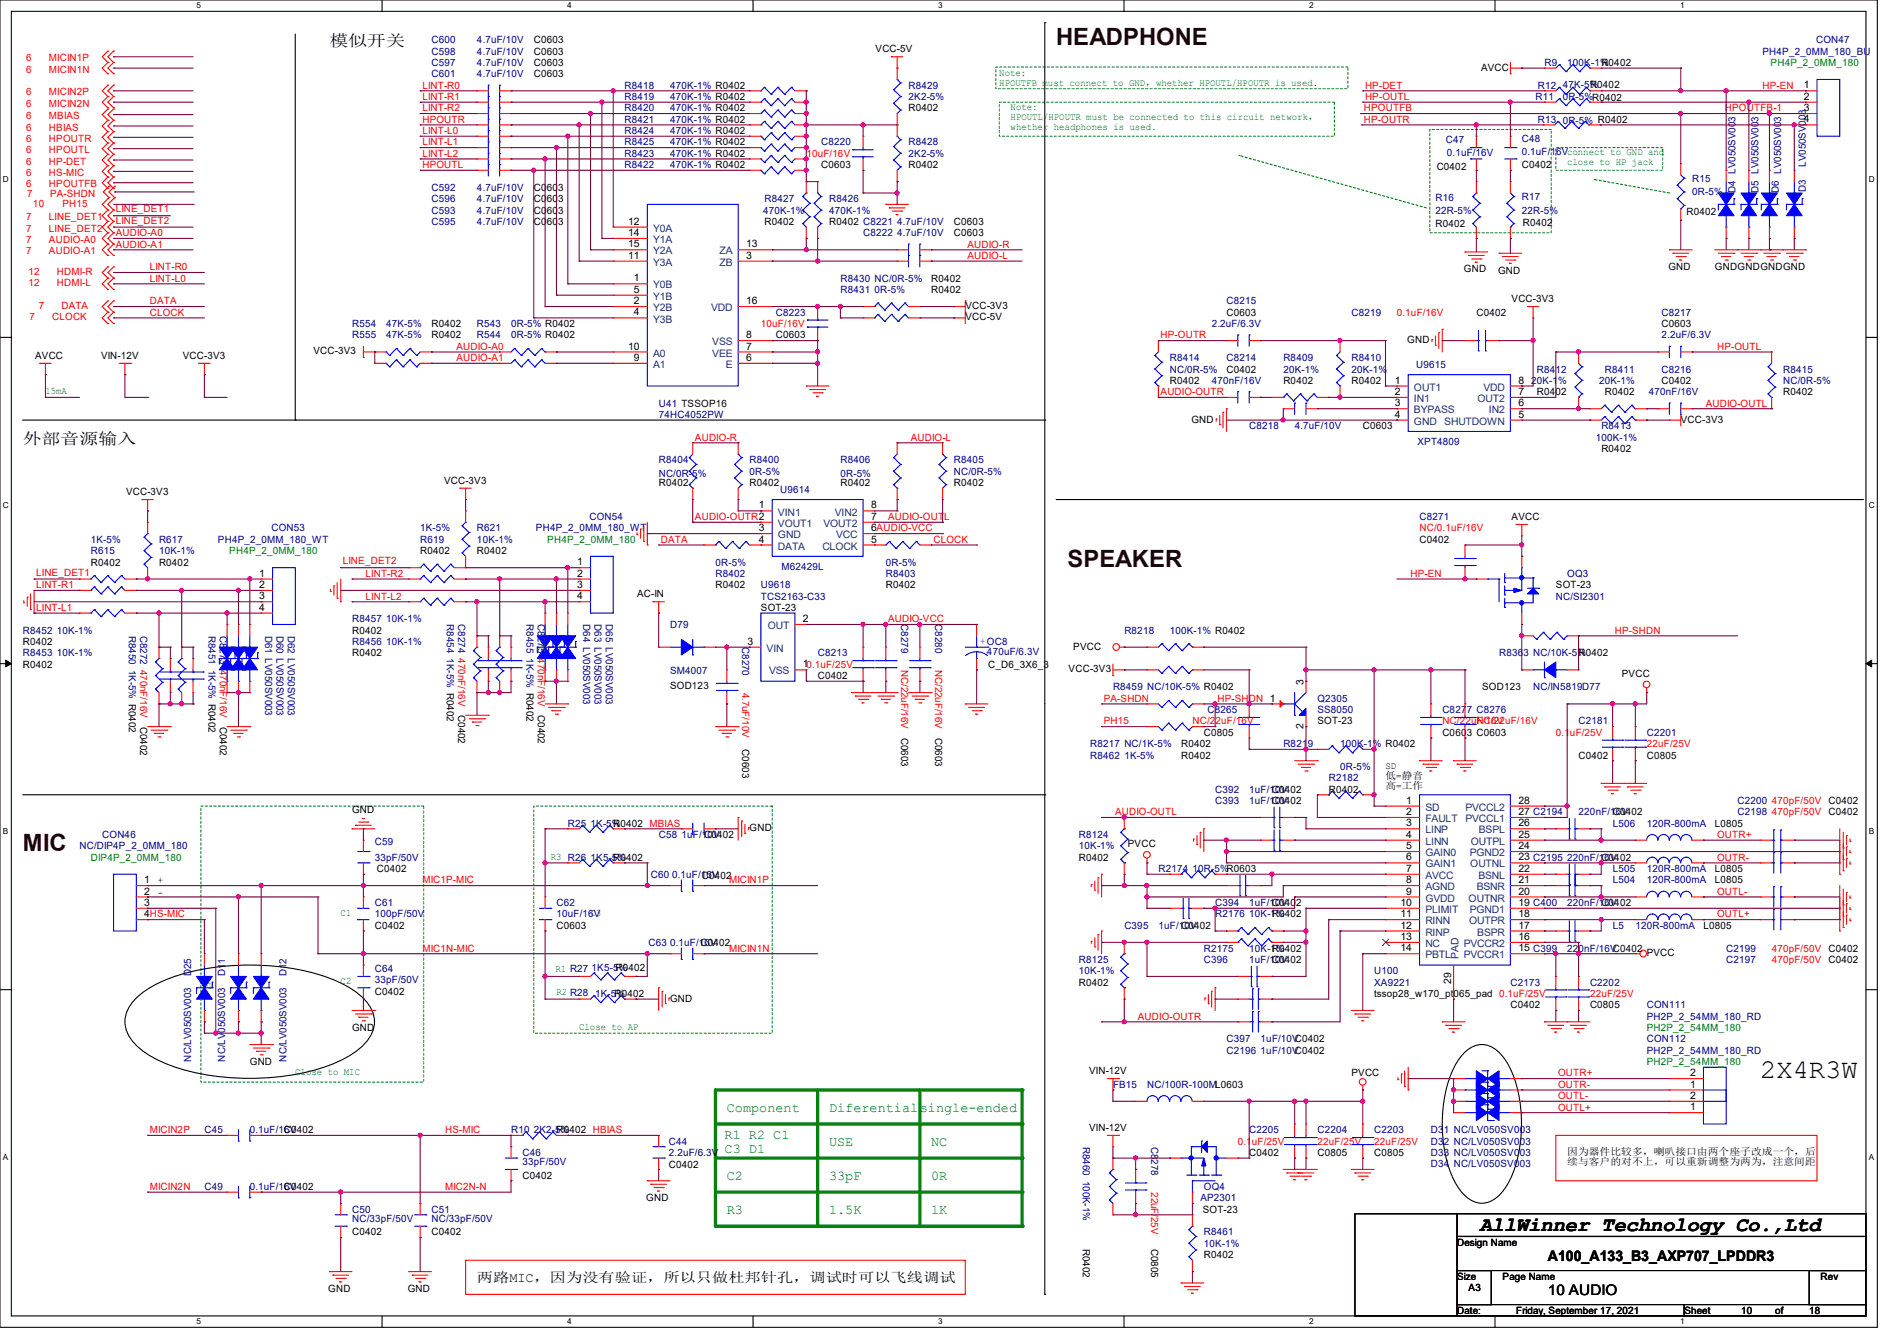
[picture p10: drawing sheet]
<svg xmlns="http://www.w3.org/2000/svg" width="297mm" height="210mm" viewBox="0 0 297 210" stroke-linecap="round" stroke-linejoin="round" font-family="sans-serif">
<defs><g id="words">
<text font-size="4.2" x="275.6" y="168.7">2X4R3W</text>
<g font-size="3.7" fill="#400000">
<text x="165.3" y="7">HEADPHONE</text>
<text x="167.1" y="88.8">SPEAKER</text>
<text x="3.6" y="133.3">MIC</text>
</g>
<text font-size="3.2" x="231.7" y="192.7">AllWinner Technology Co.,Ltd</text>
<g font-size="2.5">
<text x="51.6" y="7.3">模似开关</text>
<text x="3.6" y="69.5">外部音源输入</text>
</g>
<g font-size="2.3">
<text x="242.3" y="197.5">A100_A133_B3_AXP707_LPDDR3</text>
<text x="242.3" y="202.8">10 AUDIO</text>
</g>
<g font-size="2.1" fill="#008000">
<text x="113.5" y="178.4">R1 R2 C1</text>
<text x="113.8" y="174.1">Component</text>
<text x="129.8" y="179.5">USE</text>
<text x="129.8" y="174.1">Diferentialsingle-ended</text>
<text x="145.8" y="179.5">NC</text>
<text x="113.5" y="180.5">C3 D1</text>
<text x="113.8" y="184.8">C2</text>
<text x="129.8" y="184.8">33pF</text>
<text x="145.8" y="184.8">0R</text>
<text x="113.8" y="190.1">R3</text>
<text x="129.8" y="190.1">1.5K</text>
<text x="145.8" y="190.1">1K</text>
</g>
<text font-size="2.1" x="74.7" y="200.8">两路MIC，因为没有验证，所以只做杜邦针孔，调试时可以飞线调试</text>
<g font-size="1.6" fill="#f00">
<text x="4.1" y="11.4">6</text>
<text x="4.1" y="9.6">6</text>
<text x="7.7" y="11.4">MICIN1N</text>
<text x="7.7" y="9.6">MICIN1P</text>
<text x="4.1" y="16.7">6</text>
<text x="4.1" y="14.9">6</text>
<text x="7.7" y="16.7">MICIN2N</text>
<text x="7.7" y="14.9">MICIN2P</text>
<text x="66.1" y="13.9">LINT-R0</text>
<text x="66.1" y="17.4">LINT-R2</text>
<text x="66.1" y="15.7">LINT-R1</text>
<text x="213.5" y="17.4">HPOUTFB</text>
<text x="213.7" y="13.9">HP-DET</text>
<text x="213.7" y="15.7">HP-OUTL</text>
<text x="270.1" y="17.4">HPOUTFB-1</text>
<text x="275.9" y="13.9">HP-EN</text>
<text x="4.1" y="22.2">6</text>
<text x="4.1" y="20.4">6</text>
<text x="4.1" y="18.7">6</text>
<text x="7.7" y="22.2">HPOUTR</text>
<text x="7.7" y="20.4">HBIAS</text>
<text x="7.7" y="18.7">MBIAS</text>
<text x="66.1" y="19.2">HPOUTR</text>
<text x="66.1" y="21">LINT-L0</text>
<text x="66.1" y="22.8">LINT-L1</text>
<text x="213.5" y="19.2">HP-OUTR</text>
<text x="4.1" y="27.6">6</text>
<text x="4.1" y="25.8">6</text>
<text x="4.1" y="24">6</text>
<text x="4.1" y="29.3">6</text>
<text x="7.7" y="27.6">HS-MIC</text>
<text x="7.7" y="25.8">HP-DET</text>
<text x="7.7" y="24">HPOUTL</text>
<text x="7.7" y="29.3">HPOUTFB</text>
<text x="66.1" y="24.6">LINT-L2</text>
<text x="66.1" y="26.3">HPOUTL</text>
<text x="126.2" y="24.6">10uF/16V</text>
<text x="4.1" y="34.5">7</text>
<text x="4.3" y="30.8">7</text>
<text x="5.2" y="32.4">10</text>
<text x="7.7" y="34.5">LINE_DET1</text>
<text x="7.8" y="30.8">PA-SHDN</text>
<text x="9.8" y="32.4">PH15</text>
<text x="18.1" y="33.2">LINE_DET1</text>
<text x="18.1" y="35">LINE_DET2</text>
<text x="4.1" y="36.3">7</text>
<text x="4.1" y="38.1">7</text>
<text x="4.1" y="39.8">7</text>
<text x="7.7" y="36.3">LINE_DET2</text>
<text x="7.7" y="38.1">AUDIO-A0</text>
<text x="7.7" y="39.8">AUDIO-A1</text>
<text x="18.1" y="37">AUDIO-A0</text>
<text x="18.1" y="38.8">AUDIO-A1</text>
<text x="151.5" y="38.8">AUDIO-R</text>
<text x="151.5" y="40.6">AUDIO-L</text>
<text x="4.4" y="43.1">12</text>
<text x="4.4" y="44.8">12</text>
<text x="8.9" y="43.1">HDMI-R</text>
<text x="8.9" y="44.8">HDMI-L</text>
<text x="23.5" y="44.1">LINT-L0</text>
<text x="23.5" y="42.3">LINT-R0</text>
<text x="23.5" y="47.7">DATA</text>
<text x="4.6" y="50.2">7</text>
<text x="6.1" y="48.4">7</text>
<text x="8.2" y="50.2">CLOCK</text>
<text x="9.6" y="48.4">DATA</text>
<text x="23.5" y="49.4">CLOCK</text>
<text x="119.1" y="51.2">10uF/16V</text>
<text x="181.7" y="53">HP-OUTR</text>
<text x="218.7" y="49.4">0.1uF/16V</text>
<text x="71.5" y="54.8">AUDIO-A0</text>
<text x="71.5" y="56.6">AUDIO-A1</text>
<text x="268.8" y="54.8">HP-OUTL</text>
<text x="181.7" y="61.9">AUDIO-OUTR</text>
<text x="267.1" y="63.7">AUDIO-OUTL</text>
<text x="108.8" y="69">AUDIO-R</text>
<text x="142.6" y="69">AUDIO-L</text>
<text x="108.8" y="81.4">AUDIO-OUTR2</text>
<text x="139" y="81.4">AUDIO-OUTL</text>
<text x="222.3" y="83.2">NC/0.1uF/16V</text>
<text x="53.7" y="88.3">LINE_DET2</text>
<text x="103.5" y="85">DATA</text>
<text x="146.1" y="85">CLOCK</text>
<text x="5.7" y="90.1">LINE_DET1</text>
<text x="5.7" y="92.1">LINT-R1</text>
<text x="5.7" y="95.7">LINT-L1</text>
<text x="57.2" y="90.3">LINT-R2</text>
<text x="57.2" y="93.9">LINT-L2</text>
<text x="220.8" y="90.3">HP-EN</text>
<text x="139" y="97.5">AUDIO-VCC</text>
<text x="252.8" y="99.2">HP-SHDN</text>
<text x="22" y="104.9" transform="rotate(90 22 104.9)">470nF/16V</text>
<text x="34.4" y="104.9" transform="rotate(90 34.4 104.9)">470nF/16V</text>
<text x="71.8" y="103.1" transform="rotate(90 71.8 103.1)">470nF/16V</text>
<text x="84.2" y="103.1" transform="rotate(90 84.2 103.1)">470nF/16V</text>
<text x="141.1" y="104.9" transform="rotate(90 141.1 104.9)">NC/22uF/16V</text>
<text x="146.4" y="104.9" transform="rotate(90 146.4 104.9)">NC/22uF/16V</text>
<text x="116.2" y="108.5" transform="rotate(90 116.2 108.5)">4.7uF/10V</text>
<text x="172.8" y="109.9">PA-SHDN</text>
<text x="172.8" y="113.5">PH15</text>
<text x="186.7" y="113.5">NC/22uF/16V</text>
<text x="190.6" y="109.9">HP-SHDN 1</text>
<text x="225.8" y="113.5">NC/22uF/16V</text>
<text x="231.2" y="113.5">NC/22uF/16V</text>
<text x="243.6" y="115.2">0.1uF/25V</text>
<text x="257.8" y="117">22uF/25V</text>
<text x="277.4" y="125.9">470pF/50V</text>
<text x="174.6" y="127.7">AUDIO-OUTL</text>
<text x="268.8" y="131.2">OUTR+</text>
<text x="277.4" y="127.7">470pF/50V</text>
<text x="268.8" y="134.8">OUTR-</text>
<text x="66.1" y="138.3">MIC1P-MIC</text>
<text x="114.1" y="138.3">MICIN1P</text>
<text x="268.8" y="143.7">OUTL+</text>
<text x="268.8" y="140.1">OUTL-</text>
<text x="66.1" y="149">MIC1N-MIC</text>
<text x="114.1" y="149">MICIN1N</text>
<text x="277.4" y="149">470pF/50V</text>
<text x="277.4" y="150.8">470pF/50V</text>
<text x="178.1" y="159.7">AUDIO-OUTR</text>
<text x="248.9" y="156.1">22uF/25V</text>
<text x="243.9" y="168.6">OUTR+</text>
<text x="243.9" y="170.3">OUTR-</text>
<text x="243.9" y="173.9">OUTL+</text>
<text x="243.9" y="172.1">OUTL-</text>
<text x="23.5" y="177.5">MICIN2P</text>
<text x="69.7" y="177.5">HS-MIC</text>
<text x="193.8" y="179.2">0.1uF/25V</text>
<text x="206.3" y="179.2">22uF/25V</text>
<text x="215.2" y="179.2">22uF/25V</text>
<text x="23.5" y="186.4">MICIN2N</text>
<text x="69.7" y="186.4">MIC2N-N</text>
<text x="180.2" y="186.7" transform="rotate(90 180.2 186.7)">22uF/25V</text>
</g>
<g font-size="1.6" fill="#000080">
<text x="67.6" y="8.6">C598</text>
<text x="67.6" y="10.3">C597</text>
<text x="67.6" y="6.8">C600</text>
<text x="74.7" y="8.6">4.7uF/10V</text>
<text x="74.7" y="10.3">4.7uF/10V</text>
<text x="74.7" y="6.8">4.7uF/10V</text>
<text x="241.8" y="10.3">R9</text>
<text x="245.4" y="10.3">100K-1%</text>
<text x="275.9" y="8.6">PH4P_2_0MM_180_BU</text>
<text x="284.3" y="6.8">CON47</text>
<text x="67.6" y="12.1">C601</text>
<text x="74.7" y="12.1">4.7uF/10V</text>
<text x="97.8" y="13.9">R8418</text>
<text x="97.8" y="15.7">R8419</text>
<text x="97.8" y="17.4">R8420</text>
<text x="104.9" y="13.9">470K-1% R0402</text>
<text x="104.9" y="15.7">470K-1% R0402</text>
<text x="104.9" y="17.4">470K-1% R0402</text>
<text x="142.2" y="13.9">R8429</text>
<text x="142.2" y="15.7">2K2-5%</text>
<text x="240.4" y="15.7">R11</text>
<text x="240.8" y="13.9">R12</text>
<text x="244.7" y="15.7">0R-5%R0402</text>
<text x="244.7" y="13.7">47K-5%</text>
<text x="97.8" y="19.2">R8421</text>
<text x="97.8" y="21">R8424</text>
<text x="97.8" y="22.8">R8425</text>
<text x="104.9" y="19.2">470K-1% R0402</text>
<text x="104.9" y="21">470K-1% R0402</text>
<text x="104.9" y="22.8">470K-1% R0402</text>
<text x="128.6" y="22.8">C8220</text>
<text x="142.2" y="22.8">R8428</text>
<text x="226.4" y="22.4">C47</text>
<text x="238.3" y="22.2">C48</text>
<text x="240.8" y="19.2">R13</text>
<text x="244.7" y="19.4">0R-5% R0402</text>
<text x="67.6" y="29.9">C592</text>
<text x="74.7" y="29.9">4.7uF/10V</text>
<text x="97.8" y="26.3">R8422</text>
<text x="97.8" y="24.6">R8423</text>
<text x="104.9" y="26.3">470K-1% R0402</text>
<text x="104.9" y="24.6">470K-1% R0402</text>
<text x="142.2" y="24.6">2K2-5%</text>
<text x="226.5" y="24.4">0.1uF/16V</text>
<text x="238.3" y="24.2">0.1uF/16Vconnect to GND and</text>
<text x="264.9" y="28.4">R15</text>
<text x="282.7" y="26.1" transform="rotate(-90 282.7 26.1)">LV050SV003</text>
<text x="67.6" y="33.4">C593</text>
<text x="67.6" y="35.2">C595</text>
<text x="67.6" y="31.7">C596</text>
<text x="74.7" y="33.4">4.7uF/10V</text>
<text x="74.7" y="35.2">4.7uF/10V</text>
<text x="74.7" y="31.7">4.7uF/10V</text>
<text x="119.5" y="33.4">470K-1%</text>
<text x="119.7" y="31.7">R8427</text>
<text x="129.8" y="31.7">R8426</text>
<text x="129.8" y="33.4">470K-1%</text>
<text x="140.5" y="35.2">4.7uF/10V</text>
<text x="224.8" y="31.5">R16</text>
<text x="224.8" y="33.4">22R-5%</text>
<text x="238.3" y="31.3">R17</text>
<text x="238.3" y="33.4">22R-5%</text>
<text x="264.9" y="30.6">0R-5%</text>
<text x="271.7" y="30.2" transform="rotate(-90 271.7 30.2)">D4 LV050SV003</text>
<text x="275.3" y="30.2" transform="rotate(-90 275.3 30.2)">D5 LV050SV003</text>
<text x="278.5" y="30.2" transform="rotate(-90 278.5 30.2)">D6 LV050SV003</text>
<text x="282.7" y="30" transform="rotate(-90 282.7 30)">D3</text>
<text x="135.1" y="37">C8222</text>
<text x="140.5" y="37">4.7uF/10V</text>
<text x="131.6" y="44.1">R8430 NC/0R-5%</text>
<text x="131.6" y="45.9">R8431</text>
<text x="136.9" y="45.9">0R-5%</text>
<text x="192" y="47.7">C8215</text>
<text x="55.1" y="53">R555</text>
<text x="55.1" y="51.2">R554</text>
<text x="60.5" y="53">47K-5%</text>
<text x="60.5" y="51.2">47K-5%</text>
<text x="74.7" y="51.2">R543</text>
<text x="74.7" y="53">R544</text>
<text x="80" y="51.2">0R-5% R0402</text>
<text x="80" y="53">0R-5% R0402</text>
<text x="121.5" y="49.4">C8223</text>
<text x="189.7" y="51.2">2.2uF/6.3V</text>
<text x="211.6" y="49.4">C8219</text>
<text x="260.2" y="49.4">C8217</text>
<text x="260.2" y="53">2.2uF/6.3V</text>
<text x="183.1" y="56.6">R8414</text>
<text x="183.1" y="58.3">NC/0R-5%</text>
<text x="192" y="56.6">C8214</text>
<text x="200.9" y="56.6">R8409</text>
<text x="200.9" y="58.3">20K-1%</text>
<text x="211.6" y="56.6">R8410</text>
<text x="211.6" y="58.3">20K-1%</text>
<text x="221.7" y="57.6">U9615</text>
<text x="240.6" y="58.3">R8412</text>
<text x="251.3" y="58.3">R8411</text>
<text x="260.2" y="58.3">C8216</text>
<text x="279.2" y="58.3">R8415</text>
<text x="103.1" y="63.7">U41 TSSOP16</text>
<text x="103.1" y="65.4">74HC4052PW</text>
<text x="189.7" y="60.1">470nF/16V</text>
<text x="239.7" y="60.1">20K-1%</text>
<text x="250.4" y="60.1">20K-1%</text>
<text x="258.2" y="61.9">470nF/16V</text>
<text x="279.2" y="60.1">NC/0R-5%</text>
<text x="195.6" y="67.2">C8218</text>
<text x="202.7" y="67.2">4.7uF/10V</text>
<text x="221.9" y="69.7">XPT4809</text>
<text x="249.8" y="69">100K-1%</text>
<text x="250.7" y="67.2">R8413</text>
<text x="103.1" y="72.6">R8404</text>
<text x="103.1" y="74.7">NC/0R-5%</text>
<text x="117.4" y="72.6">R8400</text>
<text x="117.4" y="74.3">0R-5%</text>
<text x="122.1" y="77.2">U9614</text>
<text x="131.6" y="72.6">R8406</text>
<text x="131.6" y="74.7">0R-5%</text>
<text x="149.4" y="72.6">R8405</text>
<text x="149.4" y="74.3">NC/0R-5%</text>
<text x="42.5" y="83.2">CON53</text>
<text x="65.8" y="83.2">1K-5%</text>
<text x="74.7" y="83.2">R621</text>
<text x="83.9" y="83.2">PH4P_2_0MM_180_WT</text>
<text x="92.3" y="81.4">CON54</text>
<text x="222.3" y="81.4">C8271</text>
<text x="14.2" y="86.8">R615</text>
<text x="14.2" y="85">1K-5%</text>
<text x="24.9" y="85">R617</text>
<text x="24.9" y="86.8">10K-1%</text>
<text x="34.1" y="85">PH4P_2_0MM_180_WT</text>
<text x="65.8" y="85">R619</text>
<text x="74.7" y="85">10K-1%</text>
<text x="112" y="88.6">0R-5%</text>
<text x="122.4" y="89.3">M62429L</text>
<text x="138.7" y="88.6">0R-5%</text>
<text x="112" y="90.3">R8402</text>
<text x="119.1" y="92.1">U9618</text>
<text x="119.1" y="93.9">TCS2163-C33</text>
<text x="138.7" y="90.3">R8403</text>
<text x="243.6" y="93.9">NC/SI2301</text>
<text x="245.4" y="90.3">OQ3</text>
<text x="3.6" y="99.2">R8452</text>
<text x="8.9" y="99.2">10K-1%</text>
<text x="20.2" y="99.6" transform="rotate(90 20.2 99.6)">R8450</text>
<text x="22" y="99.6" transform="rotate(90 22 99.6)">C8272</text>
<text x="32.6" y="99.6" transform="rotate(90 32.6 99.6)">R8451</text>
<text x="34.4" y="99.6" transform="rotate(90 34.4 99.6)">C8273</text>
<text x="41.5" y="99.6" transform="rotate(90 41.5 99.6)">D61 LV050SV003</text>
<text x="43.3" y="99.6" transform="rotate(90 43.3 99.6)">D60 LV050SV003</text>
<text x="45.1" y="99.6" transform="rotate(90 45.1 99.6)">D62 LV050SV003</text>
<text x="55.1" y="101">R8456</text>
<text x="55.1" y="97.5">R8457</text>
<text x="60.5" y="101">10K-1%</text>
<text x="60.5" y="97.5">10K-1%</text>
<text x="70" y="97.8" transform="rotate(90 70 97.8)">R8454</text>
<text x="71.8" y="97.8" transform="rotate(90 71.8 97.8)">C8274</text>
<text x="82.4" y="97.8" transform="rotate(90 82.4 97.8)">R8455</text>
<text x="84.2" y="97.8" transform="rotate(90 84.2 97.8)">C8275</text>
<text x="91.3" y="97.8" transform="rotate(90 91.3 97.8)">D64 LV050SV003</text>
<text x="93.1" y="97.8" transform="rotate(90 93.1 97.8)">D63 LV050SV003</text>
<text x="94.9" y="97.8" transform="rotate(90 94.9 97.8)">D65 LV050SV003</text>
<text x="104.9" y="98.3">D79</text>
<text x="116.2" y="101.3" transform="rotate(90 116.2 101.3)">C8270</text>
<text x="141.1" y="97.8" transform="rotate(90 141.1 97.8)">C8279</text>
<text x="146.4" y="97.8" transform="rotate(90 146.4 97.8)">C8280</text>
<text x="176" y="99.2">R8218</text>
<text x="183.1" y="99.2">100K-1% R0402</text>
<text x="3.6" y="102.8">R8453</text>
<text x="8.9" y="102.8">10K-1%</text>
<text x="20.2" y="104.9" transform="rotate(90 20.2 104.9)">1K-5% R0402</text>
<text x="32.6" y="104.9" transform="rotate(90 32.6 104.9)">1K-5% R0402</text>
<text x="70" y="103.1" transform="rotate(90 70 103.1)">1K-5% R0402</text>
<text x="82.4" y="103.1" transform="rotate(90 82.4 103.1)">1K-5% R0402</text>
<text x="104.9" y="105.6">SM4007</text>
<text x="128" y="102.8">C8213</text>
<text x="154.5" y="102.6">470uF/6.3V</text>
<text x="234.7" y="102.8">R8363 NC/10K-5%</text>
<text x="174.3" y="108.1">R8459 NC/10K-5% R0402</text>
<text x="189" y="111.7">C8265</text>
<text x="206.3" y="109.9">Q2305</text>
<text x="206.3" y="111.7">SS8050</text>
<text x="225.8" y="111.7">C8277 C8276</text>
<text x="240" y="108.1">NC/IN5819D77</text>
<text x="247.2" y="113.5">C2181</text>
<text x="170.7" y="118.8">R8462</text>
<text x="170.7" y="117">R8217 NC/1K-5%</text>
<text x="176" y="118.8">1K-5%</text>
<text x="200.9" y="117">R8219</text>
<text x="209.8" y="117">100K-1% R0402</text>
<text x="257.8" y="115.2">C2201</text>
<text x="190.3" y="125.9">C393</text>
<text x="190.3" y="124.1">C392</text>
<text x="195.6" y="125.9">1uF/10V</text>
<text x="195.6" y="124.1">1uF/10V</text>
<text x="208" y="122.3">R2182</text>
<text x="209.8" y="120.6">0R-5%</text>
<text x="272.1" y="125.9">C2200</text>
<text x="16" y="131.2">CON46</text>
<text x="88.9" y="129.5">R25</text>
<text x="92.5" y="129.5">1K-5%</text>
<text x="103.1" y="131.2">C58</text>
<text x="106.7" y="131.2">1uF/10V</text>
<text x="168.9" y="131.2">R8124</text>
<text x="247.2" y="127.7">220nF/16V</text>
<text x="252.5" y="129.5">L506</text>
<text x="257.8" y="129.5">120R-800mA</text>
<text x="272.1" y="127.7">C2198</text>
<text x="12.4" y="133">NC/DIP4P_2_0MM_180</text>
<text x="58.7" y="132.3">C59</text>
<text x="58.7" y="134.8">33pF/50V</text>
<text x="92.5" y="134.8">1K5-5%</text>
<text x="101.9" y="137.5">C60</text>
<text x="105.2" y="137.5">0.1uF/16V</text>
<text x="168.9" y="133">10K-1%</text>
<text x="181.4" y="136.6">R2174</text>
<text x="186.7" y="136.6">10R-5%R0603</text>
<text x="245.4" y="134.8">220nF/16V</text>
<text x="252.5" y="136.6">L505</text>
<text x="257.8" y="136.6">120R-800mA</text>
<text x="58.7" y="141.9">C61</text>
<text x="58.7" y="143.7">100pF/50V</text>
<text x="87.1" y="141.9">C62</text>
<text x="87.1" y="143.7">10uF/16V</text>
<text x="190.3" y="141.9">C394</text>
<text x="190.3" y="143.7">R2176</text>
<text x="195.6" y="141.9">1uF/10V</text>
<text x="195.6" y="143.7">10K-1%</text>
<text x="245.4" y="141.9">220nF/16V</text>
<text x="252.5" y="138.3">L504</text>
<text x="257.8" y="138.3">120R-800mA</text>
<text x="101.5" y="148.1">C63</text>
<text x="104.9" y="148.1">0.1uF/16V</text>
<text x="176" y="145.5">C395</text>
<text x="181.4" y="145.5">1uF/10V</text>
<text x="188.5" y="149">R2175</text>
<text x="195.6" y="149">10K-1%</text>
<text x="245.4" y="149">220nF/16VC0402</text>
<text x="252.5" y="145.5">L5</text>
<text x="256" y="145.5">120R-800mA</text>
<text x="270.3" y="149">C2199</text>
<text x="29.9" y="152.9" transform="rotate(-90 29.9 152.9)">D25</text>
<text x="35.3" y="152.9" transform="rotate(-90 35.3 152.9)">D11</text>
<text x="44.9" y="152.9" transform="rotate(-90 44.9 152.9)">D12</text>
<text x="58.7" y="152.2">C64</text>
<text x="58.7" y="154">33pF/50V</text>
<text x="92.6" y="152">1K5-5%</text>
<text x="168.9" y="150.8">R8125</text>
<text x="168.9" y="152.6">10K-1%</text>
<text x="188.5" y="150.8">C396</text>
<text x="195.6" y="150.8">1uF/10V</text>
<text x="215.2" y="152.6">U100</text>
<text x="215.2" y="154.3">XA9221</text>
<text x="236.5" y="154.3">C2173</text>
<text x="248.9" y="154.3">C2202</text>
<text x="270.3" y="150.8">C2197</text>
<text x="93.2" y="156.1">1K-5%</text>
<text x="257.8" y="157.9">CON111</text>
<text x="257.8" y="159.7">PH2P_2_54MM_180_RD</text>
<text x="29.9" y="166.2" transform="rotate(-90 29.9 166.2)">NC/LV050SV003</text>
<text x="35.3" y="166.2" transform="rotate(-90 35.3 166.2)">NC/LV050SV003</text>
<text x="44.9" y="166.2" transform="rotate(-90 44.9 166.2)">NC/LV050SV003</text>
<text x="192" y="163.2">C397</text>
<text x="192" y="165">C2196</text>
<text x="197.4" y="163.2">1uF/10VC0402</text>
<text x="197.4" y="165">1uF/10VC0402</text>
<text x="257.8" y="163.2">CON112</text>
<text x="257.8" y="165">PH2P_2_54MM_180_RD</text>
<text x="174.3" y="170.3">FB15</text>
<text x="179.6" y="170.3">NC/100R-100ML0603</text>
<text x="32" y="177.5">C45</text>
<text x="39.1" y="177.5">0.1uF/16V</text>
<text x="80" y="177.5">R10</text>
<text x="83.6" y="177.5">2K2-5%</text>
<text x="104.7" y="179.2">C44</text>
<text x="169.5" y="179.6" transform="rotate(90 169.5 179.6)">R8460</text>
<text x="180.2" y="179.6" transform="rotate(90 180.2 179.6)">C8278</text>
<text x="195.6" y="177.5">C2205</text>
<text x="206.3" y="177.5">C2204</text>
<text x="215.2" y="177.5">C2203</text>
<text x="224" y="177.5">D31 NC/LV050SV003</text>
<text x="224" y="179.2">D32 NC/LV050SV003</text>
<text x="81.8" y="181">C46</text>
<text x="81.8" y="182.5">33pF/50V</text>
<text x="104.7" y="181">2.2uF/6.3V</text>
<text x="169.5" y="184.9" transform="rotate(90 169.5 184.9)">100K-1%</text>
<text x="224" y="181">D33 NC/LV050SV003</text>
<text x="224" y="182.8">D34 NC/LV050SV003</text>
<text x="32" y="186.4">C49</text>
<text x="39.1" y="186.4">0.1uF/16V</text>
<text x="55.1" y="189.9">C50</text>
<text x="55.1" y="191.3">NC/33pF/50V</text>
<text x="67.6" y="189.9">C51</text>
<text x="67.6" y="191.3">NC/33pF/50V</text>
<text x="187.9" y="188.1">AP2301</text>
<text x="188.5" y="186.4">OQ4</text>
<text x="188.5" y="193.5">R8461</text>
<text x="188.5" y="195.2">10K-1%</text>
</g>
<g font-size="1.6">
<text x="83.6" y="8.6">C0603</text>
<text x="83.6" y="10.3">C0603</text>
<text x="83.6" y="6.8">C0603</text>
<text x="137.1" y="8.2">VCC-5V</text>
<text x="231.9" y="11">AVCC</text>
<text x="250.7" y="10.3">R0402</text>
<text x="83.6" y="12.1">C0603</text>
<text x="142.2" y="17.4">R0402</text>
<text x="248.9" y="13.7">R0402</text>
<text x="282.4" y="13.8">1</text>
<text x="282.4" y="15.6">2</text>
<text x="282.4" y="17.4">3</text>
<text x="282.4" y="19.2">4</text>
<text x="83.6" y="29.9">C0603</text>
<text x="128.6" y="26.3">C0603</text>
<text x="142.2" y="26.3">R0402</text>
<text x="224.9" y="26.7">C0402</text>
<text x="238.3" y="26.3">C0402</text>
<text x="83.6" y="33.4">C0603</text>
<text x="83.6" y="35.2">C0603</text>
<text x="83.6" y="31.7">C0603</text>
<text x="98.3" y="35.2">12</text>
<text x="119.7" y="35.2">R0402</text>
<text x="129.8" y="35.2">R0402 C8221</text>
<text x="149.4" y="35.2">C0603</text>
<text x="224.8" y="35.6">R0402</text>
<text x="238.4" y="35.4">R0402</text>
<text x="264" y="33.6">R0402</text>
<text x="98.3" y="40.5">11</text>
<text x="98.3" y="37">14</text>
<text x="98.3" y="38.7">15</text>
<text x="116.8" y="40.5">3</text>
<text x="116.8" y="38.7">13</text>
<text x="149.4" y="37">C0603</text>
<text x="99.2" y="44.1">1</text>
<text x="99.2" y="47.6">2</text>
<text x="99.2" y="45.8">5</text>
<text x="116.8" y="47.6">16</text>
<text x="145.8" y="44.1">R0402</text>
<text x="145.8" y="45.9">R0402</text>
<text x="229.2" y="42.7">GND</text>
<text x="234.5" y="42.9">GND</text>
<text x="236.7" y="47.3">VCC-3V3</text>
<text x="261.2" y="42.3">GND</text>
<text x="268.5" y="42.3">GNDGNDGNDGND</text>
<text x="67.6" y="53">R0402</text>
<text x="67.6" y="51.2">R0402</text>
<text x="99.2" y="49.4">4</text>
<text x="116.8" y="53">8</text>
<text x="121.5" y="53">C0603</text>
<text x="151.1" y="48.4">VCC-3V3</text>
<text x="151.1" y="50.2">VCC-5V</text>
<text x="192" y="49.4">C0603</text>
<text x="220.3" y="53.7">GND</text>
<text x="231.2" y="49.4">C0402</text>
<text x="260.2" y="51.2">C0603</text>
<text x="5.5" y="56.2">AVCC</text>
<text x="15.8" y="56.2">VIN-12V</text>
<text x="28.6" y="56.2">VCC-3V3</text>
<text x="49.1" y="55.5">VCC-3V3</text>
<text x="98.3" y="54.7">10</text>
<text x="99.2" y="56.5">9</text>
<text x="116.8" y="56.5">6</text>
<text x="116.8" y="54.7">7</text>
<text x="192" y="58.3">C0402</text>
<text x="183.1" y="60.1">R0402</text>
<text x="200.9" y="60.1">R0402</text>
<text x="211.6" y="60.1">R0402</text>
<text x="218.4" y="60.1">1</text>
<text x="218.4" y="61.8">2</text>
<text x="218.4" y="63.6">3</text>
<text x="218.4" y="65.4">4</text>
<text x="237.7" y="65.4">5</text>
<text x="237.7" y="63.6">6</text>
<text x="237.7" y="61.8">7</text>
<text x="237.7" y="60.1">8</text>
<text x="240.6" y="61.9">R0402</text>
<text x="251.3" y="61.9">R0402</text>
<text x="260.2" y="60.1">C0402</text>
<text x="279.2" y="61.9">R0402</text>
<text x="186.5" y="66.2">GND</text>
<text x="213.4" y="67.2">C0603</text>
<text x="250.7" y="70.8">R0402</text>
<text x="263.2" y="66.2">VCC-3V3</text>
<text x="19.7" y="77.6">VCC-3V3</text>
<text x="69.5" y="75.8">VCC-3V3</text>
<text x="103.1" y="76.1">R0402</text>
<text x="117.4" y="76.1">R0402</text>
<text x="131.6" y="76.1">R0402</text>
<text x="149.4" y="76.1">R0402</text>
<text x="118.8" y="79.6">1</text>
<text x="118.8" y="83.2">3</text>
<text x="136.4" y="83.2">6AUDIO-VCC</text>
<text x="136.4" y="81.4">7</text>
<text x="136.4" y="79.6">8</text>
<text x="236.7" y="81.4">AVCC</text>
<text x="14.2" y="88.6">R0402</text>
<text x="24.9" y="88.6">R0402</text>
<text x="65.8" y="86.8">R0402</text>
<text x="74.7" y="86.8">R0402</text>
<text x="90.3" y="88.5">1</text>
<text x="118.8" y="85">4</text>
<text x="136.4" y="85">5</text>
<text x="222.3" y="85">C0402</text>
<text x="40.6" y="90.3">1</text>
<text x="40.6" y="92.1">2</text>
<text x="40.6" y="93.9">3</text>
<text x="40.6" y="95.6">4</text>
<text x="90.3" y="90.3">2</text>
<text x="90.3" y="92.1">3</text>
<text x="90.3" y="93.9">4</text>
<text x="99.7" y="93.6">AC-IN</text>
<text x="112" y="92.1">R0402</text>
<text x="119.1" y="95.7">SOT-23</text>
<text x="138.7" y="92.1">R0402</text>
<text x="243.6" y="92.1">SOT-23</text>
<text x="3.6" y="101">R0402</text>
<text x="55.1" y="99.2">R0402</text>
<text x="117" y="101">3</text>
<text x="125.7" y="97.4">2</text>
<text x="168" y="101.7">PVCC</text>
<text x="3.6" y="104.6">R0402</text>
<text x="55.1" y="102.8">R0402</text>
<text x="104.9" y="108">SOD123</text>
<text x="125.7" y="104.5">10.1uF/25V</text>
<text x="128" y="106.3">C0402</text>
<text x="154.7" y="104.6">C_D6_3X6_3</text>
<text x="167.3" y="105.3">VCC-3V3</text>
<text x="204.1" y="107.2" transform="rotate(-90 204.1 107.2)">3</text>
<text x="247.2" y="102.8">R0402</text>
<text x="253.9" y="106">PVCC</text>
<text x="22" y="113.8" transform="rotate(90 22 113.8)">C0402</text>
<text x="34.4" y="113.8" transform="rotate(90 34.4 113.8)">C0402</text>
<text x="71.8" y="112" transform="rotate(90 71.8 112)">C0402</text>
<text x="84.2" y="112" transform="rotate(90 84.2 112)">C0402</text>
<text x="206.3" y="113.5">SOT-23</text>
<text x="232" y="108.1">SOD123</text>
<text x="116.2" y="117.3" transform="rotate(90 116.2 117.3)">C0603</text>
<text x="141.1" y="115.6" transform="rotate(90 141.1 115.6)">C0603</text>
<text x="146.4" y="115.6" transform="rotate(90 146.4 115.6)">C0603</text>
<text x="184.9" y="118.8">R0402</text>
<text x="184.9" y="117">R0402</text>
<text x="188.5" y="115.2">C0805</text>
<text x="204.1" y="114.1" transform="rotate(-90 204.1 114.1)">2</text>
<text x="225.8" y="115.2">C0603 C0603</text>
<text x="247.2" y="118.8">C0402</text>
<text x="257.8" y="118.8">C0805</text>
<text x="199.1" y="125.9">C0402</text>
<text x="199.1" y="124.1">C0402</text>
<text x="208" y="124.1">R0402</text>
<text x="216.9" y="120.4">SD</text>
<text x="216.9" y="121.9">低=静音</text>
<text x="216.9" y="123.5">高=工作</text>
<text x="220.2" y="125.9">1</text>
<text x="237.7" y="125.9">28</text>
<text x="286.3" y="125.9">C0402</text>
<text x="55.1" y="127.3">GND</text>
<text x="96" y="129.5">R0402 MBIAS</text>
<text x="110.2" y="131.2">C0402</text>
<text x="117.4" y="130.2">GND</text>
<text x="220.2" y="127.6">2</text>
<text x="220.2" y="129.4">3</text>
<text x="220.2" y="131.2">4</text>
<text x="237.7" y="131.2">25</text>
<text x="237.7" y="129.4">26</text>
<text x="237.7" y="127.6">27 C2194</text>
<text x="252.5" y="127.7">C0402</text>
<text x="268.5" y="129.5">L0805</text>
<text x="286.3" y="127.7">C0402</text>
<text x="59" y="136.6">C0402</text>
<text x="96" y="134.8">R0402</text>
<text x="109.9" y="137.6">C0402</text>
<text x="168.9" y="134.8">R0402</text>
<text x="176.6" y="132.7">PVCC</text>
<text x="220.2" y="133">5</text>
<text x="220.2" y="134.7">6</text>
<text x="220.2" y="136.5">7</text>
<text x="237.7" y="136.5">22</text>
<text x="237.7" y="134.7">23 C2195</text>
<text x="237.7" y="133">24</text>
<text x="250.7" y="134.8">C0402</text>
<text x="268.5" y="136.6">L0805</text>
<text x="22.6" y="138.3">1</text>
<text x="22.6" y="140.1">2</text>
<text x="22.6" y="141.9">3</text>
<text x="22.6" y="143.6">4HS-MIC</text>
<text x="24.7" y="138.3">+</text>
<text x="24.7" y="140.2">-</text>
<text x="199.1" y="141.9">C0402</text>
<text x="199.1" y="143.7">R0402</text>
<text x="219.3" y="141.9">10</text>
<text x="219.3" y="143.6">11</text>
<text x="220.2" y="138.3">8</text>
<text x="220.2" y="140.1">9</text>
<text x="237.7" y="143.6">18</text>
<text x="237.7" y="141.9">19 C400</text>
<text x="237.7" y="140.1">20</text>
<text x="237.7" y="138.3">21</text>
<text x="250.7" y="141.9">C0402</text>
<text x="268.5" y="138.3">L0805</text>
<text x="58.7" y="145.5">C0402</text>
<text x="87.1" y="145.5">C0603</text>
<text x="109.7" y="148.1">C0402</text>
<text x="184.9" y="145.5">C0402</text>
<text x="199.1" y="149">R0402</text>
<text x="219.3" y="145.4">12</text>
<text x="219.3" y="147.2">13</text>
<text x="219.3" y="149">14</text>
<text x="237.7" y="149">15 C399</text>
<text x="237.7" y="147.2">16</text>
<text x="237.7" y="145.4">17</text>
<text x="257.8" y="149.7">PVCC</text>
<text x="266.7" y="145.5">L0805</text>
<text x="286.3" y="149">C0402</text>
<text x="58.7" y="155.8">C0402</text>
<text x="96.4" y="152">R0402</text>
<text x="168.9" y="154.3">R0402</text>
<text x="199.1" y="150.8">C0402</text>
<text x="227.2" y="154.1" transform="rotate(-90 227.2 154.1)">29</text>
<text x="286.3" y="150.8">C0402</text>
<text x="55.1" y="161.5">GND</text>
<text x="96.2" y="156.1">R0402</text>
<text x="104.9" y="156.8">GND</text>
<text x="215.2" y="156.1">tssop28_w170_pt065_pad 0.1uF/25V</text>
<text x="236.5" y="157.9">C0402</text>
<text x="248.9" y="157.9">C0805</text>
<text x="39.1" y="166.8">GND</text>
<text x="170.5" y="168.2">VIN-12V</text>
<text x="211.6" y="168.6">PVCC</text>
<text x="264.6" y="170.3">1</text>
<text x="264.6" y="168.5">2</text>
<text x="264.6" y="173.9">1</text>
<text x="264.6" y="172.1">2</text>
<text x="44.5" y="177.5">C0402</text>
<text x="87.1" y="177.5">R0402 HBIAS</text>
<text x="170.5" y="177.1">VIN-12V</text>
<text x="81.8" y="184.6">C0402</text>
<text x="104.7" y="183">C0402</text>
<text x="195.6" y="181">C0402</text>
<text x="206.3" y="181">C0805</text>
<text x="215.2" y="181">C0805</text>
<text x="245.4" y="180.8">因为器件比较多，喇叭接口由两个座子改成一个，后</text>
<text x="245.4" y="182.4">续与客户的对不上，可以重新调整为两为，注意间距</text>
<text x="44.5" y="186.4">C0402</text>
<text x="101.2" y="188.1">GND</text>
<text x="188.3" y="189.9">SOT-23</text>
<text x="55.1" y="193.5">C0402</text>
<text x="67.6" y="193.5">C0402</text>
<text x="169.5" y="195.6" transform="rotate(90 169.5 195.6)">R0402</text>
<text x="180.2" y="195.6" transform="rotate(90 180.2 195.6)">C0805</text>
<text x="188.5" y="197">R0402</text>
<text x="228.1" y="195.1">Design Name</text>
<text x="51.4" y="202.4">GND</text>
<text x="63.8" y="202.4">GND</text>
<text x="228.1" y="200.4">Size</text>
<text x="229.9" y="202.2">A3</text>
<text x="235.3" y="200.4">Page Name</text>
<text x="285" y="200.4">Rev</text>
<text x="228.1" y="205.7">Date:</text>
<text x="237.4" y="205.7">Friday, September 17, 2021</text>
<text x="263.7" y="205.7">Sheet</text>
<text x="272.6" y="205.7">10</text>
<text x="277.9" y="205.7">of</text>
<text x="283.3" y="205.7">18</text>
</g>
<g font-size="1.6" fill="#008000">
<text x="156.5" y="11.9">Note:</text>
<text x="277.2" y="10.3">PH4P_2_0MM_180</text>
<text x="156.5" y="13.5">HPOUTFB must connect to GND，whether HPOUTL/HPOUTR is used.</text>
<text x="158.2" y="17.2">Note:</text>
<text x="158.2" y="18.8">HPOUTL/HPOUTR must be connected to this circuit network，</text>
<text x="158.2" y="20.4">whether headphones is used.</text>
<text x="245.3" y="25.9">close to HP jack</text>
<text x="7.1" y="61.7">15mA</text>
<text x="35.9" y="86.8">PH4P_2_0MM_180</text>
<text x="85.7" y="85">PH4P_2_0MM_180</text>
<text x="14.2" y="134.8">DIP4P_2_0MM_180</text>
<text x="86.2" y="134.7">R3 R26</text>
<text x="53.3" y="143.5">C1</text>
<text x="92.4" y="143.5">C3</text>
<text x="31.7" y="154.9">D1</text>
<text x="53.3" y="154.1">C2</text>
<text x="86.9" y="152.2">R1 R27</text>
<text x="87.1" y="155.7">R2 R28</text>
<text x="90.7" y="161.2">Close to AP</text>
<text x="257.8" y="161.5">PH2P_2_54MM_180</text>
<text x="257.8" y="166.8">PH2P_2_54MM_180</text>
<text x="46.2" y="168.4">Close to MIC</text>
</g>
<g font-size="1.6" fill="#004080">
<text x="102.2" y="41.6">Y3A</text>
<text x="102.2" y="36.3">Y0A</text>
<text x="102.2" y="38.1">Y1A</text>
<text x="102.2" y="39.8">Y2A</text>
<text x="112.7" y="41.6">ZB</text>
<text x="112.7" y="39.8">ZA</text>
<text x="102.2" y="45.2">Y0B</text>
<text x="102.2" y="46.9">Y1B</text>
<text x="102.2" y="48.7">Y2B</text>
<text x="102.2" y="50.5">Y3B</text>
<text x="111.3" y="48.7">VDD</text>
<text x="102.2" y="57.6">A1</text>
<text x="102.2" y="55.8">A0</text>
<text x="111.5" y="55.8">VEE</text>
<text x="111.5" y="54.1">VSS</text>
<text x="113.6" y="57.6">E</text>
<text x="221.4" y="61.2">OUT1</text>
<text x="221.4" y="63">IN1</text>
<text x="221.4" y="64.7">BYPASS</text>
<text x="231.3" y="63">OUT2</text>
<text x="232.3" y="61.2">VDD</text>
<text x="233.1" y="64.7">IN2</text>
<text x="221.4" y="66.5">GND</text>
<text x="226.1" y="66.5">SHUTDOWN</text>
<text x="121.8" y="80.7">VIN1</text>
<text x="121.8" y="82.5">VOUT1</text>
<text x="128.9" y="82.5">VOUT2</text>
<text x="130.7" y="80.7">VIN2</text>
<text x="121.8" y="84.3">GND</text>
<text x="121.8" y="86.1">DATA</text>
<text x="128.7" y="86.1">CLOCK</text>
<text x="130.9" y="84.3">VCC</text>
<text x="120.2" y="98.5">OUT</text>
<text x="120" y="102.1">VIN</text>
<text x="120.4" y="105.6">VSS</text>
<text x="223.2" y="127">SD</text>
<text x="223.2" y="128.7">FAULT</text>
<text x="223.2" y="130.5">LINP</text>
<text x="229.4" y="128.7">PVCCL1</text>
<text x="229.4" y="127">PVCCL2</text>
<text x="231.5" y="130.5">BSPL</text>
<text x="223.2" y="132.3">LINN</text>
<text x="223.2" y="134.1">GAIN0</text>
<text x="223.2" y="135.8">GAIN1</text>
<text x="223.2" y="137.6">AVCC</text>
<text x="230.1" y="134.1">PGND2</text>
<text x="230.2" y="135.8">OUTNL</text>
<text x="230.3" y="132.3">OUTPL</text>
<text x="231.5" y="137.6">BSNL</text>
<text x="223.2" y="139.4">AGND</text>
<text x="223.2" y="141.2">GVDD</text>
<text x="223.2" y="143">PLIMIT</text>
<text x="229.9" y="141.2">OUTNR</text>
<text x="230.1" y="143">PGND1</text>
<text x="231.2" y="139.4">BSNR</text>
<text x="223.2" y="144.7">RINN</text>
<text x="223.2" y="146.5">RINP</text>
<text x="223.2" y="148.3">NC</text>
<text x="229.2" y="148.3">PVCCR2</text>
<text x="230" y="144.7">OUTPR</text>
<text x="231.3" y="146.5">BSPR</text>
<text x="223.2" y="150.1">PBTL</text>
<text x="228.3" y="150.2" transform="rotate(-90 228.3 150.2)">PAD</text>
<text x="229.2" y="150.1">PVCCR1</text>
</g>
<text font-size="1.6" fill="#00f" x="153.4" y="100.8">+OC8</text>
<g font-size="1.3">
<text x="30.8" y="1.3">5</text>
<text x="88.8" y="1.3">4</text>
<text x="146.9" y="1.3">3</text>
<text x="205" y="1.3">2</text>
<text x="263.1" y="1.3">1</text>
<text x=".5" y="28.4">D</text>
<text x="292.6" y="28.4">D</text>
<text x=".5" y="79.5">C</text>
<text x="292.6" y="79.5">C</text>
<text x=".5" y="130.6">B</text>
<text x="292.6" y="130.6">B</text>
<text x=".5" y="181.7">A</text>
<text x="292.6" y="181.7">A</text>
<text x="30.8" y="207.4">5</text>
<text x="88.8" y="207.4">4</text>
<text x="146.9" y="207.4">3</text>
<text x="205" y="207.4">2</text>
<text x="263.1" y="207.4">1</text>
</g>
</g></defs>
<path d="M0 0h293.9v207.9h-293.9zM1.8 1.8h290.3v204.3h-290.3z" fill="none" stroke="#000" stroke-width=".17"/>
<g fill="#fff">
<path d="M30.8 .2h.7v1.4h-.7z"/>
<path d="M30.8 206.2h.7v1.4h-.7z"/>
</g>
<path d="M59.8 0v1.8M59.8 206.1v1.8" fill="none" stroke="#000" stroke-width=".17"/>
<g fill="#fff">
<path d="M88.8 .2h.7v1.4h-.7z"/>
<path d="M88.8 206.2h.7v1.4h-.7z"/>
</g>
<path d="M117.9 0v1.8M117.9 206.1v1.8" fill="none" stroke="#000" stroke-width=".17"/>
<g fill="#fff">
<path d="M146.9 .2h.7v1.4h-.7z"/>
<path d="M146.9 206.2h.7v1.4h-.7z"/>
</g>
<path d="M176 0v1.8M176 206.1v1.8" fill="none" stroke="#000" stroke-width=".17"/>
<g fill="#fff">
<path d="M205 .2h.7v1.4h-.7z"/>
<path d="M205 206.2h.7v1.4h-.7z"/>
</g>
<path d="M234.1 0v1.8M234.1 206.1v1.8" fill="none" stroke="#000" stroke-width=".17"/>
<g fill="#fff">
<path d="M263.1 .2h.6v1.4h-.6z"/>
<path d="M263.1 206.2h.6v1.4h-.6z"/>
<path d="M.5 27.3h.9v1.4h-.9z"/>
<path d="M292.6 27.3h.9v1.4h-.9z"/>
<path d="M.5 78.4h.9v1.4h-.9z"/>
<path d="M292.6 78.4h.9v1.4h-.9z"/>
</g>
<path d="M0 52.8h1.8M292.1 52.8h1.8" fill="none" stroke="#000" stroke-width=".17"/>
<g fill="#fff">
<path d="M.5 129.5h.8v1.4h-.8z"/>
<path d="M292.6 129.5h.8v1.4h-.8z"/>
</g>
<path d="M0 103.9h1.8M292.1 103.9h1.8" fill="none" stroke="#000" stroke-width=".17"/>
<path d="M.9 103.4l.9 .5-.9 .5zM292.1 103.9l.9-.5v1z" fill="#000" stroke="#000" stroke-width=".16"/>
<g fill="#fff">
<path d="M.5 180.5h.8v1.4h-.8z"/>
<path d="M292.6 180.5h.8v1.4h-.8z"/>
</g>
<path d="M0 155h1.8M292.1 155h1.8" fill="none" stroke="#000" stroke-width=".17"/>
<path d="M31.5 126.2h34.8v43.3h-34.8zM83.6 126.2h37.3v35.6h-37.3z" fill="none" stroke="#008040" stroke-width=".17" stroke-dasharray=".3 .3"/>
<path d="M112 170.7h48" fill="none" stroke="#008000" stroke-width=".51"/>
<circle cx="160" cy="170.7" r=".25" fill="#008000"/>
<path d="M112 170.7v21.3" fill="none" stroke="#008000" stroke-width=".51"/>
<circle cx="112" cy="192" r=".25" fill="#008000"/>
<path d="M112 176h48" fill="none" stroke="#008000" stroke-width=".51"/>
<circle cx="160" cy="176" r=".25" fill="#008000"/>
<path d="M112 181.4h48" fill="none" stroke="#008000" stroke-width=".51"/>
<circle cx="160" cy="181.4" r=".25" fill="#008000"/>
<path d="M112 186.7h48" fill="none" stroke="#008000" stroke-width=".51"/>
<circle cx="160" cy="186.7" r=".25" fill="#008000"/>
<path d="M112 192h48" fill="none" stroke="#008000" stroke-width=".51"/>
<circle cx="160" cy="192" r=".25" fill="#008000"/>
<path d="M128 170.7v21.3" fill="none" stroke="#008000" stroke-width=".51"/>
<circle cx="128" cy="192" r=".25" fill="#008000"/>
<path d="M144 170.7v21.3" fill="none" stroke="#008000" stroke-width=".51"/>
<circle cx="144" cy="192" r=".25" fill="#008000"/>
<path d="M160 170.7v21.3" fill="none" stroke="#008000" stroke-width=".51"/>
<circle cx="160" cy="192" r=".25" fill="#008000"/>
<path d="M194 24.3h.1M223.3 32.6l-29.3-8.3M249.6 28.1h.1M261.4 30.2l-11.8-2.1" fill="none" stroke="#008000" stroke-width=".17" stroke-dasharray=".3 .3"/>
<path d="M155.9 10.5h55.1v3.4h-55.1zM156.5 16h52.4v5.3h-52.4zM223.9 20.3h19v16.1h-19zM243.6 23.1h16.7v3.6h-16.7z" fill="none" stroke="#008040" stroke-width=".17" stroke-dasharray=".3 .3"/>
<g fill="none" stroke="#000" stroke-width=".17">
<path d="M46.2 5.3v60.5M163.6 3.6h.1M163.6 3.6v199.1M3.6 65.8h160M46.2 65.8h.1M163.6 65.8h.1M165.4 78.2h126.2M291.6 78.2h.1M3.6 124.5h160M163.6 124.5h.1M21.1 156.5a17.3 17.3 0 0 1 8.7-4.3 39.7 39.7 0 0 1 21.7 1 13 13 0 0 1 6.3 4.2 4.5 4.5 0 0 1-.7 6.1 17.3 17.3 0 0 1-8.7 4.3 39.7 39.7 0 0 1-21.7-1 13 13 0 0 1-6.3-4.2 4.5 4.5 0 0 1 .7-6.1zM229.1 165a3.6 3.6 0 0 1 5.8 0 15.7 15.7 0 0 1 3.3 9.4 20.5 20.5 0 0 1-2.1 10.9 5.1 5.1 0 0 1-4.1 3.1 5.1 5.1 0 0 1-4.1-3.1 21.8 21.8 0 0 1 0-18.6z"/>
<path d="M212.1 190.1h16v16h-16zM228.1 190.1h64v3.5h-64zM228.1 193.6h64v5.4h-64zM228.1 199h5.4v5.3h-5.4zM283.3 199h8.8v5.3h-8.8zM163.6 202.7h.1M228.1 204.3h35.6v1.8h-35.6zM263.7 204.3h28.4v1.8h-28.4z"/>
</g>
<g fill="none" stroke="#f00" stroke-width=".17">
<path d="M16.9 15.1h.1M16.9 16.9h.1M16.9 13.3h.1M16.9 9.8h.1M16.9 11.6h.1M16.9 8h.1M16.9 18.8h.1M16.9 17.1h.1M16.9 15.1l-.9 .9 .9 .9M16.9 13.3l-.9 .9 .9 .9M16.9 9.8l-.9 .9 .9 .9M16.9 8l-.9 .9 .9 .9"/>
<path d="M16.9 18.8l-.9 .9 .9 .9M16.9 17.1l-.9 .8 .9 .9M17.8 15.1h.1M17.8 16.9h.1M17.8 13.3h.1M17.8 9.8h.1M17.8 11.6h.1M17.8 8h.1M17.8 18.8h.1M17.8 17.1h.1M17.8 15.1l-.9 .9 .9 .9M17.8 13.3l-.9 .9 .9 .9"/>
<path d="M17.8 9.8l-.9 .9 .9 .9M17.8 8l-.9 .9 .9 .9M17.8 18.8l-.9 .9 .9 .9M17.8 17.1l-.9 .8 .9 .9M74.7 16h.1M74.7 17.8h.1M74.7 19.6h.1M74.7 14.2h.1M74.7 14.2h1.8M74.7 16h1.8M74.7 17.8h1.8M74.7 19.6h1.8"/>
<path d="M78.2 14.2h1.8M78.2 16h1.8M78.2 17.8h1.8M78.2 19.6h1.8M80 16h.1M80 17.8h.1M80 19.6h.1M80 14.2h.1M117.3 14.2h.1M117.3 16h.1M117.3 17.8h.1M117.3 19.6h.1"/>
<path d="M117.3 14.2h1.8M117.3 16h1.8M117.3 17.8h1.8M117.3 19.6h1.8M124.5 14.2h1.7M124.5 16h1.7M124.5 17.8h1.7M124.5 19.6h1.7M126.2 14.2h.1M126.2 16h.1M126.2 17.8h.1M126.2 19.6h.1"/>
<path d="M139.6 8.9h.1M139.6 8.9h1.8M140.5 10.7h.1M140.5 19.6h.1M140.5 8.9v3.5M140.5 17.8v3.5M236.5 11.6h.1M236.5 10.7h1.8M236.5 9.8v1.8M238.3 10.7h.1M241.6 19.6h.1M241.6 19.6h1.8"/>
<path d="M241.8 10.7h.1M241.8 16h.1M241.8 14.2h.1M241.8 10.7h1.8M241.8 14.2h1.8M241.8 16h1.8M248.8 19.6h1.7M248.9 10.7h1.8M248.9 14.2h1.8M248.9 16h1.8M250.5 19.6h.1M250.7 10.7h.1"/>
<path d="M250.7 16h.1M250.7 14.2h.1M282.7 14.2h.1M282.7 16h.1M282.7 17.8h.1M282.7 19.6h.1M282.7 14.2h1.8M282.7 16h1.8M282.7 17.8h1.8M282.7 19.6h1.8M16.9 26h.1M16.9 27.7h.1"/>
<path d="M16.9 24.2h.1M16.9 22.4h.1M16.9 20.6h.1M16.9 29.5h.1M16.9 32.9h.1M16.9 34.7h.1M16.9 36.4h.1M16.9 38.2h.1M16.9 31.1h.1M16.9 26l-.9 .8 .9 .9M16.9 24.2l-.9 .9 .9 .9M16.9 22.4l-.9 .9 .9 .9"/>
<path d="M16.9 20.6l-.9 .9 .9 .9M16.9 27.7l-.9 .9 .9 .9M16.9 32.9l-.9 .9 .9 .9M16.9 34.7l-.9 .9 .9 .8M16.9 36.4l-.9 .9 .9 .9M16.9 38.2l-.9 .9 .9 .9M16.9 31.1l-.9 .9 .9 .9M17.1 29.2h.1M17.1 30.9h.1M17.1 29.2l-.9 .9 .9 .8M17.8 26h.1M17.8 27.7h.1"/>
<path d="M17.8 24.2h.1M17.8 22.4h.1M17.8 20.6h.1M17.8 29.5h.1M17.8 32.9h.1M17.8 34.7h.1M17.8 36.4h.1M17.8 38.2h.1M17.8 31.1h.1M17.8 26l-.9 .8 .9 .9M17.8 24.2l-.9 .9 .9 .9M17.8 22.4l-.9 .9 .9 .9"/>
<path d="M17.8 20.6l-.9 .9 .9 .9M17.8 27.7l-.9 .9 .9 .9M17.8 32.9l-.9 .9 .9 .9M17.8 34.7l-.9 .9 .9 .8M17.8 36.4l-.9 .9 .9 .9M17.8 38.2l-.9 .9 .9 .9M17.8 31.1l-.9 .9 .9 .9M17.9 29.2h.1M17.9 30.9h.1M17.9 29.2l-.8 .9 .8 .8M74.7 21.3h.1M74.7 24.9h.1"/>
<path d="M74.7 26.7h.1M74.7 23.1h.1M74.7 21.3h1.8M74.7 26.7h1.8M74.7 24.9h1.8M74.7 23.1h1.8M78.2 21.3h1.8M78.2 26.7h1.8M78.2 24.9h1.8M78.2 23.1h1.8M80 21.3h.1M80 24.9h.1"/>
<path d="M80 26.7h.1M80 23.1h.1M96 35.6h.1M96 37.3h.1M96 39.1h.1M96 39.1h5.3M96 35.6h5.3M96 37.3h5.3M115.6 39.1h5.3M117.3 26.7h.1M117.3 24.9h.1M117.3 21.3h.1"/>
<path d="M117.3 23.1h.1M117.3 21.3h1.8M117.3 26.7h1.8M117.3 24.9h1.8M117.3 23.1h1.8M120.9 39.1h.1M124.5 21.3h1.7M124.5 26.7h1.7M124.5 24.9h1.7M124.5 23.1h1.7M126.2 26.7h.1M126.2 24.9h.1"/>
<path d="M126.2 37.3h.1M126.2 28.4h.1M126.2 21.3h.1M126.2 23.1h.1M126.2 28.4v1.8M126.2 35.6v1.7M128 37.3h.1M128 28.4h.1M128 28.4v1.8M128 35.6v1.7M135.1 26.7h.1M135.1 21.3h.1"/>
<path d="M135.1 21.3v1.8M135.1 24.9v1.8M138.7 32h.1M138.7 32h3.5M139.2 32.6h.1M139.2 32.6h2.5M139.7 33.1h1.5M140.3 33.6h.1M140.3 33.6h.3M140.5 28.4h.1M140.5 39.1h.1M140.5 39.1h1.7"/>
<path d="M140.5 26.7v1.7M141.2 33.1h.1M144 39.1h1.8M145.8 39.1h.1M229.4 39.5h.1M229.4 39.5h3.5M231.1 21.3h.1M231.1 26.7h.1M231.1 37.3h.1M231.1 28.4h.1M231.1 21.3v1.8M231.1 24.9v1.8"/>
<path d="M231.1 28.4v1.8M231.1 35.6v1.7M234.7 39.7h.1M234.7 39.7h3.6M236.5 28.4h.1M236.5 37.3h.1M236.5 21.3h.1M236.5 26.7h.1M236.5 21.3v1.8M236.5 24.9v1.8M236.5 28.4v1.8M236.5 35.6v1.7"/>
<path d="M261.4 39.1h.1M261.4 39.1h3.5M261.9 39.7h.1M261.9 39.7h2.5M263.1 25.6h.1M263.1 34.5h.1M263.1 25.6v1.8M263.1 32.7v1.8M268.5 39.1h14.2M269 39.7h2.5M270.3 26.7h.1M270.3 37.3h.1"/>
<path d="M270.3 26.7v1.7M270.3 35.6v1.7M271.5 39.7h.1M272 39.1h.1M272.6 39.7h2.4M273.8 26.7h.1M273.8 37.3h.1M273.8 26.7v1.7M273.8 35.6v1.7M275 39.7h.1M275.6 39.1h.1M276.1 39.7h2.5"/>
<path d="M277 26.7h.1M277 37.3h.1M277 26.7v1.7M277 35.6v1.7M278.6 39.7h.1M279.1 39.1h.1M279.7 39.7h2.5M280.9 26.7h.1M280.9 37.3h.1M280.9 26.7v1.7M280.9 35.6v1.7M282.2 39.7h.1"/>
<path d="M282.7 39.1h.1M6.2 56.9h.1M6.2 56.9h1.8M7.1 58.7h.1M7.1 56.9v1.8M16.9 40h.1M16.9 41.8h.1M16.9 43.6h.1M16.9 45.3h.1M16.9 48.9h.1M16.9 47.1h.1M16.9 50.7h.1"/>
<path d="M16.9 41.8l-.9 .9 .9 .9M16.9 43.6l-.9 .8 .9 .9M16.9 47.1l-.9 .9 .9 .9M16.9 48.9l-.9 .9 .9 .9M17.8 40h.1M17.8 41.8h.1M17.8 43.6h.1M17.8 45.3h.1M17.8 48.9h.1M17.8 47.1h.1M17.8 50.7h.1M17.8 41.8l-.9 .9 .9 .9"/>
<path d="M17.8 43.6l-.9 .8 .9 .9M17.8 47.1l-.9 .9 .9 .9M17.8 48.9l-.9 .9 .9 .9M18.7 56.9h1.7M19.6 58.7h.1M19.6 56.9v1.8M20.4 56.9h.1M31.1 56.9h.1M31.1 56.9h1.8M32 58.7h.1M32 56.9v1.8M56.9 56h.1"/>
<path d="M56.9 55.1h3.6M56.9 54.2v1.8M58.7 55.1h.1M58.7 56.9h.1M58.7 56.9h1.8M65.8 56.9h1.8M65.8 55.1h1.8M67.6 56.9h.1M67.6 55.1h.1M78.2 55.1h.1M78.2 56.9h.1M78.2 56.9h1.8"/>
<path d="M78.2 55.1h1.8M85.3 56.9h1.8M85.3 55.1h1.8M87.1 55.1h.1M87.1 56.9h.1M96 44.4h.1M96 48h.1M96 49.8h.1M96 46.2h.1M96 56.9h.1M96 55.1h.1M96 40.9h.1"/>
<path d="M96 56.9h5.3M96 48h5.3M96 55.1h5.3M96 49.8h5.3M96 40.9h5.3M96 44.4h5.3M96 46.2h5.3M115.6 56.9h5.3M115.6 48h5.3M115.6 55.1h5.3M115.6 40.9h5.3M115.6 53.3h5.3"/>
<path d="M120.9 40.9h.1M120.9 56.9h.1M120.9 55.1h.1M120.9 53.3h.1M120.9 48h.1M128 53.3h.1M128 48h.1M128 48v1.8M128 51.6v1.7M135.1 48h.1M135.1 49.8h.1M135.1 48h1.8"/>
<path d="M135.1 49.8h1.8M140.5 40.9h.1M140.5 40.9h1.7M142.2 48h1.8M142.2 49.8h1.8M144 48h.1M144 49.8h.1M144 40.9h1.8M145.8 40.9h.1M149.4 48h.1M149.4 49.8h.1M149.4 48h1.7"/>
<path d="M149.4 49.8h1.7M151.1 47.1h.1M151.1 48.9h.1M151.1 47.1v3.6M181.4 53.3h.1M181.4 53.3v1.8M192 53.3h.1M192 53.3h1.8M195.6 53.3h1.8M197.4 53.3h.1M209.8 53.3h.1M209.8 53.3v1.8"/>
<path d="M224.2 53.2h.1M224.2 53.2v.3M224.7 54.1h.1M224.7 52.6v1.5M225.3 52.1h.1M225.3 52.1v2.5M225.8 51.6h.1M225.8 51.6v3.5M229.4 53.3h.1M229.4 53.3h1.7M229.9 40h.1M229.9 40h2.5"/>
<path d="M230.4 40.6h1.5M231 41.1h.1M231 41.1h.3M231.9 40.6h.1M232.9 53.3h1.8M234.7 53.3h.1M235.2 40.2h.1M235.2 40.2h2.5M235.8 40.7h1.4M236.3 41.2h.1M236.3 41.2h.3M237.2 40.7h.1"/>
<path d="M239.1 48h.1M239.1 48h1.8M240 49.8h.1M240 48v1.8M247.1 55.1h.1M247.1 55.1v1.8M259.6 55.1h.1M259.6 55.1h1.8M262.4 40.2h1.5M263 40.7h.1M263 40.7h.3M263.1 55.1h1.8"/>
<path d="M263.9 40.2h.1M264.9 55.1h.1M269.5 40.2h.1M269.5 40.2h1.5M270.1 40.7h.3M270.4 40.7h.1M273.1 40.2h.1M273.1 40.2h1.4M273.6 40.7h.4M274 40.7h.1M276.6 40.2h.1M276.6 40.2h1.5"/>
<path d="M277.2 40.7h.3M277.4 55.1h.1M277.4 55.1v1.8M277.5 40.7h.1M280.2 40.2h.1M280.2 40.2h1.4M280.8 40.7h.3M281.1 40.7h.1M22.2 78.2h.1M22.2 78.2h1.8M23.1 78.2v1.8M72 76.5h.1"/>
<path d="M72 76.5h1.8M72.9 78.2h.1M72.9 76.5v1.7M108.5 69.3h.1M108.5 78.2h.1M108.5 69.3v1.8M108.5 76.5v1.7M115.6 78.2h.1M115.6 69.3h.1M115.6 69.3v1.8M115.6 76.5v1.7M126.2 60.5h.1"/>
<path d="M126.2 60.5h3.6M126.8 61h.1M126.8 61h2.4M127.3 61.5h1.4M127.8 62.1h.1M127.8 62.1h.4M128.7 61.5h.1M140.5 69.3h.1M140.5 78.2h.1M140.5 69.3v1.8M140.5 76.5v1.7M147.6 78.2h.1"/>
<path d="M147.6 69.3h.1M147.6 69.3v1.8M147.6 76.5v1.7M181.4 62.2h.1M181.4 60.5v1.7M190.4 65.6h.1M190.4 65.6v.4M191 66.5h.1M191 65.1v1.4M191.5 64.6h.1M191.5 64.6v2.4M192 64h.1"/>
<path d="M192 62.2h.1M192 64v3.6M192 62.2h1.8M195.6 62.2h1.8M197.4 62.2h.1M199.1 62.2h.1M199.1 62.2h1.8M200.9 64h.1M200.9 64h1.8M204.5 64h1.7M206.2 64h.1M206.2 62.2h1.8"/>
<path d="M208 62.2h.1M209.8 62.2h.1M209.8 60.5v1.7M218.7 60.5h.1M218.7 62.2h.1M218.7 64h.1M218.7 65.8h.1M218.7 65.8h1.8M218.7 60.5h1.8M218.7 62.2h1.8M218.7 64h1.8M236.5 65.8h1.8"/>
<path d="M236.5 60.5h1.8M236.5 62.2h1.8M236.5 64h1.8M238.3 65.8h.1M238.3 64h.1M238.3 62.2h.1M238.3 60.5h.1M247.1 64h.1M247.1 62.2v1.8M248.9 65.8h.1M248.9 64h.1M248.9 65.8h1.8"/>
<path d="M248.9 64h1.8M256 65.8h1.8M256 64h1.8M257.8 65.8h.1M257.8 64h.1M259.6 64h.1M259.6 64h1.8M261.4 65.8h.1M261.4 65.8h1.7M263.1 64.9h.1M263.1 64.9v1.8M263.1 64h1.8"/>
<path d="M264.9 64h.1M277.4 64h.1M277.4 62.2v1.8M3.7 94.4h.1M3.7 94.1v.3M4.3 93.5h.1M4.3 93.5v1.5M4.8 95.5h.1M4.8 93v2.5M5.3 96h.1M5.3 92.5v3.5M12.4 92.5h.1"/>
<path d="M12.4 96h.1M12.4 90.7h.1M12.4 90.7h1.8M12.4 92.5h1.8M12.4 96h1.8M19.6 90.7h1.7M19.6 92.5h1.7M19.6 96h1.7M21.3 92.5h.1M21.3 96h.1M21.3 90.7h.1M23.1 80h.1"/>
<path d="M23.1 90.7h.1M23.1 81.8h.1M23.1 81.8v1.8M23.1 88.9v1.8M35.6 97.8h.1M35.6 97.8v1.8M37.3 97.8h.1M37.3 97.8v1.8M39.1 97.8h.1M39.1 97.8v1.8M40.9 90.7h.1M40.9 92.5h.1"/>
<path d="M40.9 94.2h.1M40.9 96h.1M40.9 94.2h1.8M40.9 90.7h1.8M40.9 92.5h1.8M40.9 96h1.8M51.7 92.6h.1M51.7 92.3v.3M52.3 91.7h.1M52.3 91.7v1.5M52.8 93.7h.1M52.8 91.2v2.5"/>
<path d="M53.3 94.2h.1M53.3 90.7v3.5M64 88.9h.1M64 94.2h.1M64 90.7h.1M64 94.2h1.8M64 90.7h1.8M64 88.9h1.8M71.1 94.2h1.8M71.1 90.7h1.8M71.1 88.9h1.8M72.9 88.9h.1"/>
<path d="M72.9 80h.1M72.9 94.2h.1M72.9 90.7h.1M72.9 80v1.8M72.9 87.1v1.8M74.7 99.6h.1M74.7 99.6v1.7M78.2 99.6h.1M78.2 99.6v1.7M85.3 96h.1M85.3 96v1.8M87.1 96h.1"/>
<path d="M87.1 96v1.8M88.9 96h.1M88.9 96v1.8M90.7 88.9h.1M90.7 90.7h.1M90.7 92.5h.1M90.7 94.2h.1M90.7 94.2h1.8M90.7 90.7h1.8M90.7 92.5h1.8M90.7 88.9h1.8M99.7 83.7h.1"/>
<path d="M99.7 83.4v.3M100.3 82.8h.1M100.3 82.8v1.5M100.8 84.8h.1M100.8 82.3v2.5M101.3 85.3h.1M101.3 81.8v3.5M102.2 94.2h.1M102.2 94.2h1.8M103.1 96h.1M103.1 94.2v1.8M110.2 85.3h.1"/>
<path d="M110.2 85.3h1.8M117.3 85.3h3.6M119.1 80h.1M119.1 81.8h.1M119.1 83.6h.1M119.1 85.3h.1M119.1 80h1.8M119.1 81.8h1.8M119.1 83.6h1.8M124.5 97.8h1.7M126.2 97.8h.1M135.1 80h1.8"/>
<path d="M135.1 81.8h1.8M135.1 83.6h1.8M135.1 85.3h3.6M136.9 85.3h.1M136.9 83.6h.1M136.9 81.8h.1M136.9 80h.1M144 85.3h1.8M145.8 85.3h.1M152.9 97.8h.1M152.9 97.8v1.8M229.4 90.7h.1"/>
<path d="M229.4 85.3h.1M229.4 85.3v1.8M229.4 88.9v1.8M231.1 90.7h.1M231.1 90.7h1.8M237.4 82.1h.1M237.4 82.1h1.7M238.3 83.9h.1M238.3 99.6h.1M238.3 87.1h.1M238.3 97.8h.1M238.3 82.1v1.8"/>
<path d="M238.3 87.1v1.8M238.3 96v1.8M238.3 99.6h1.7M245.4 99.6h1.7M247.1 99.6h.1M23.1 113.8h3.6M23.7 114.3h2.4M24.2 114.9h.1M24.2 114.9h1.4M24.7 115.4h.4M24.9 110.2h.1M24.9 101.3h.1"/>
<path d="M24.9 101.3v1.8M24.9 108.5v1.7M25.1 115.4h.1M26.1 114.3h.1M26.7 113.8h.1M26.7 108.5h.1M26.7 103.1h.1M26.7 103.1v1.8M26.7 106.7v1.8M28.4 110.2h.1M28.4 101.3h.1M28.4 101.3v1.8"/>
<path d="M28.4 108.5v1.7M30.2 108.5h.1M30.2 103.1h.1M30.2 103.1v1.8M30.2 106.7v1.8M35.6 108.5h.1M35.6 113.8h3.5M35.6 106.7v1.8M36.1 114.3h2.5M36.6 114.9h.1M36.6 114.9h1.5M37.2 115.4h.3"/>
<path d="M37.3 108.5h.1M37.3 106.7v1.8M37.5 115.4h.1M38.6 114.3h.1M39.1 113.8h.1M39.1 108.5h.1M39.1 106.7v1.8M72.9 112h3.6M73.4 112.6h2.5M74 113.1h.1M74 113.1h1.4M74.5 113.6h.3"/>
<path d="M74.7 108.5h.1M74.7 106.7v1.8M74.8 113.6h.1M75.9 112.6h.1M76.5 112h.1M76.5 106.7h.1M76.5 101.3h.1M76.5 101.3v1.8M76.5 104.9v1.8M78.2 108.5h.1M78.2 106.7v1.8M80 106.7h.1"/>
<path d="M80 101.3h.1M80 101.3v1.8M80 104.9v1.8M85.3 106.7h.1M85.3 110.2h3.6M85.3 104.9v1.8M85.9 110.8h2.4M86.4 111.3h.1M86.4 111.3h1.4M87 111.8h.3M87.1 106.7h.1M87.1 104.9v1.8"/>
<path d="M87.3 111.8h.1M88.3 110.8h.1M88.9 110.2h.1M88.9 106.7h.1M88.9 104.9v1.8M103.1 101.3h.1M103.1 101.3h1.8M110.2 101.3h1.8M112 101.3h.1M112 113.8h3.6M112.6 114.3h2.4M113.1 114.9h.1"/>
<path d="M113.1 114.9h1.4M113.6 115.4h.4M113.8 110.2h.1M113.8 104.9h.1M113.8 104.9v1.8M113.8 108.5v1.7M114 115.4h.1M115 114.3h.1M115.6 113.8h.1M117.3 101.3h.1M117.3 101.3h1.8M124.5 104.9h1.7"/>
<path d="M126.2 104.9h.1M133.3 108.5h.1M133.3 108.5h7.2M133.9 109h.1M133.9 109h2.5M134.4 109.5h1.4M135 110.1h.1M135 110.1h.3M135.1 106.7h.1M135.1 101.3h.1M135.1 101.3v1.8M135.1 104.9v1.8"/>
<path d="M135.8 109.5h.1M137.5 109h2.4M138 109.5h.1M138 109.5h1.4M138.5 110.1h.4M138.7 106.7h.1M138.7 101.3h.1M138.7 101.3v1.8M138.7 104.9v1.8M138.9 110.1h.1M139.9 109h.1M140.5 108.5h.1"/>
<path d="M142.2 108.5h3.6M142.8 109h2.4M143.3 109.5h.1M143.3 109.5h1.4M143.8 110.1h.4M144 106.7h.1M144 101.3h.1M144 101.3v1.8M144 104.9v1.8M144.2 110.1h.1M145.2 109h.1M145.8 108.5h.1"/>
<path d="M151.1 110.2h.1M151.1 110.2h3.6M151.7 110.8h.1M151.7 110.8h2.4M152.2 111.3h1.4M152.7 111.8h.1M152.7 111.8h.4M152.9 104.9h.1M152.9 103.1v1.8M153.6 111.3h.1M174.2 105.8h.1M174.2 104v1.8"/>
<path d="M174.2 104.9h1.8M175.3 101.3h.7M176 101.3h.1M176 104.9h.1M179.6 113.8h.1M179.6 101.3h.1M179.6 110.2h.1M179.6 104.9h.1M179.6 113.8h1.8M179.6 110.2h1.8M179.6 101.3h1.8M179.6 104.9h1.8"/>
<path d="M186.7 113.8h1.8M186.7 110.2h1.8M186.7 101.3h1.8M186.7 104.9h1.8M188.5 113.8h.1M188.5 101.3h.1M188.5 110.2h.1M188.5 104.9h.1M195.6 115.6h.1M195.6 110.2h.1M195.6 110.2v1.8M195.6 113.8v1.8"/>
<path d="M199.1 110.2h.1M199.1 110.2h1.8M202.7 119.1h3.5M203.2 119.7h2.5M204.5 113.8h.1M204.5 106.7h.1M204.5 106.7v1.8M204.5 112v1.8M205.7 119.7h.1M206.2 119.1h.1M206.2 117.3h.1M206.2 117.3h1.8"/>
<path d="M213.4 117.3h1.7M215.1 117.3h.1M222.2 119.1h.1M222.2 119.1h3.6M222.8 119.7h.1M222.8 119.7h2.5M224 115.6h.1M224 110.2h.1M224 110.2v1.8M224 113.8v1.8M227.6 119.1h.1M227.6 119.1h3.5"/>
<path d="M228.1 119.7h.1M228.1 119.7h2.5M229.4 115.6h.1M229.4 110.2h.1M229.4 110.2v1.8M229.4 113.8v1.8M238.3 104.9h.1M238.3 104.9h1.7M245.4 104.9h1.7M247.1 104.9h.1M252.5 119.1h.1M252.5 113.8h.1"/>
<path d="M252.5 113.8v1.8M252.5 117.3v1.8M256 119.1h.1M256 113.8h.1M256 113.8v1.8M256 117.3v1.8M257.8 108.5h.1M257.8 107.7v.8M21.3 138.7h1.8M23.1 138.7h.1M55.1 129.8h.1M55.1 129.8h3.6"/>
<path d="M55.7 129.2h.1M55.7 129.2h2.4M56.2 128.7h1.4M56.7 128.2h.1M56.7 128.2h.4M56.9 136.9h.1M56.9 131.6h.1M56.9 131.6v1.7M56.9 135.1v1.8M57.6 128.7h.1M88.9 135.1h.1M88.9 129.8h.1"/>
<path d="M88.9 129.8h1.8M88.9 135.1h1.8M96 129.8h1.8M96 135.1h1.8M97.8 135.1h.1M97.8 129.8h.1M104.9 138.7h.1M104.9 138.7h1.8M106.7 129.8h.1M106.7 129.8h1.8M108.5 138.7h1.7M110.2 138.7h.1"/>
<path d="M110.2 129.8h1.8M112 129.8h.1M115.6 128h.1M115.6 128v3.6M116.1 128.6h.1M116.1 128.6v2.4M116.6 130.5h.1M116.6 129.1v1.4M117.2 129.6h.1M117.2 129.6v.4M170.9 138.5h.1M170.9 138.5v.4"/>
<path d="M171.4 139.4h.1M171.4 138v1.4M171.9 137.5h.1M171.9 137.5v2.4M172.5 136.9h.1M172.5 136.9v3.6M176 128h.1M176 136.9h.1M176 128v1.8M176 135.1v1.8M179.6 135.1h.1M179.6 134.4v.7"/>
<path d="M183.1 136.9h.1M183.1 136.9h1.8M186.9 131.4h.1M186.9 131.4v.3M187.4 132.3h.1M187.4 130.9v1.4M187.9 130.3h.1M187.9 130.3v2.5M188.5 129.8h.1M188.5 129.8v3.5M190.2 136.9h1.8M192 138.7h.1"/>
<path d="M192 136.9h.1M192 138.7h1.8M195.6 138.7h1.8M197.4 138.7h.1M197.4 131.6h.1M197.4 128h.1M197.4 128h1.7M197.4 131.6h1.7M200.9 128h1.8M200.9 131.6h1.8M202.7 131.6h.1M202.7 128h.1"/>
<path d="M203.8 120.2h.1M203.8 120.2h1.4M204.3 120.7h.3M204.6 120.7h.1M206.2 124.5h.1M206.2 124.5h1.8M213.4 124.5h1.7M215.1 124.5h.1M216.9 126.2h.1M216.9 128h.1M216.9 129.8h.1M216.9 131.6h.1"/>
<path d="M216.9 133.3h.1M216.9 135.1h.1M216.9 136.9h.1M216.9 138.7h.1M216.9 129.8h5.3M216.9 126.2h5.3M216.9 128h5.3M216.9 131.6h5.3M216.9 133.3h5.3M216.9 135.1h5.3M216.9 136.9h5.3M216.9 138.7h5.3"/>
<path d="M223.3 120.2h1.4M223.9 120.7h.1M223.9 120.7h.3M224.7 120.2h.1M228.6 120.2h1.5M229.2 120.7h.1M229.2 120.7h.3M230.1 120.2h.1M236.5 129.8h5.3M236.5 126.2h5.3M236.5 128h5.3M236.5 131.6h5.3"/>
<path d="M236.5 133.3h5.3M236.5 135.1h5.3M236.5 136.9h5.3M236.5 138.7h5.3M241.8 138.7h.1M241.8 136.9h.1M241.8 135.1h.1M241.8 133.3h.1M241.8 131.6h.1M241.8 129.8h.1M241.8 128h.1M241.8 126.2h.1"/>
<path d="M243.6 136.9h.1M243.6 138.7h.1M243.6 129.8h.1M243.6 129.8h1.8M243.6 136.9h1.8M243.6 138.7h1.8M247.1 129.8h1.8M247.1 136.9h1.8M247.1 138.7h1.8M248.9 136.9h.1M248.9 138.7h.1M248.9 129.8h.1"/>
<path d="M250.7 122.7h.1M250.7 122.7h7.1M251.2 123.2h.1M251.2 123.2h2.5M251.8 123.7h1.4M252.3 124.3h.1M252.3 124.3h.3M253.2 123.7h.1M254.3 122.7h.1M254.8 123.2h.1M254.8 123.2h2.5M255.3 123.7h1.5"/>
<path d="M255.9 124.3h.1M255.9 124.3h.3M256 135.1h.1M256 131.6h.1M256 131.6h1.8M256 135.1h1.8M256.8 123.7h.1M264.9 131.6h1.8M264.9 135.1h1.8M266.7 135.1h.1M266.7 131.6h.1M275.6 135.1h.1"/>
<path d="M275.6 131.6h.1M275.6 131.6h1.8M275.6 135.1h1.8M279.1 131.6h1.8M279.1 135.1h1.8M280.9 135.1h.1M280.9 131.6h.1M288 135.1h.1M288 136.9h.1M288 133.3h.1M288 129.8v7.1M288 138.7v7.1"/>
<path d="M288.6 134.6h.1M288.6 136.4h.1M288.6 132.8h.1M288.6 130.3v6.1M288.6 139.2v6M289.1 132.6h.1M289.1 134.4h.1M289.1 139.7h.1M289.1 130.9h.1M289.1 130.9v1.4M289.1 132.6v1.5M289.1 134.4v1.4"/>
<path d="M289.1 139.7v1.5M289.6 133.5h.1M289.6 135.3h.1M289.6 131.7h.1M289.6 131.4v.3M289.6 133.2v.3M289.6 135v.3M21.3 140.5h1.8M21.3 142.2h1.8M21.3 144h1.8M23.1 140.5h.1M23.1 142.2h.1"/>
<path d="M23.1 144h.1M32 149.4h.1M32 149.4v1.7M32 158.2v1.8M37.3 149.4h.1M37.3 149.4v1.7M37.3 158.2v1.8M40.9 149.4h.1M40.9 149.4v1.7M40.9 158.2v1.8M55.1 158.2h3.6M55.7 158.8h2.4"/>
<path d="M56.2 159.3h.1M56.2 159.3h1.4M56.7 159.9h.4M56.9 151.1h.1M56.9 156.5h.1M56.9 145.8h.1M56.9 140.5h.1M56.9 140.5v1.7M56.9 144v1.8M56.9 151.1v1.8M56.9 154.7v1.8M57.1 159.9h.1"/>
<path d="M58.1 158.8h.1M58.7 158.2h.1M85.3 140.5h.1M85.3 145.8h.1M85.3 140.5v1.7M85.3 144v1.8M90.7 152.9h.1M90.7 156.5h.1M90.7 152.9h1.8M90.7 156.5h1.8M97.8 152.9h1.8M97.8 156.5h1.8"/>
<path d="M99.6 152.9h.1M99.6 156.5h.1M103.1 154.7h.1M103.1 154.7v3.5M103.7 155.2h.1M103.7 155.2v2.5M104.2 157.2h.1M104.2 155.7v1.5M104.7 156.3h.1M104.7 156.3v.3M104.9 149.4h.1M104.9 149.4h1.8"/>
<path d="M108.5 149.4h1.7M110.2 149.4h.1M170.9 147.4h.1M170.9 147.4v.3M171.4 148.3h.1M171.4 146.9v1.4M171.9 146.3h.1M171.9 146.3v2.5M172.5 145.8h.1M172.5 145.8v3.6M176 147.6h.1M176 156.5h.1"/>
<path d="M176 147.6v1.8M176 154.7v1.8M183.1 142.2h.1M183.1 142.2h1.8M186.7 142.2h1.8M188.5 142.2h.1M188.6 156.3h.1M188.6 156.3v.3M189.2 157.2h.1M189.2 155.7v1.5M189.7 155.2h.1M189.7 155.2v2.5"/>
<path d="M190.2 154.7h.1M190.2 154.7v3.5M192 145.8h.1M192 147.6h.1M192 145.8h1.8M192 147.6h1.8M193.8 156.5h.1M193.8 152.9h.1M193.8 152.9h1.8M193.8 156.5h1.8M197.4 152.9h1.7M197.4 156.5h1.7"/>
<path d="M199.1 156.5h.1M199.1 152.9h.1M199.1 145.8h1.8M199.1 147.6h1.8M200.9 145.8h.1M200.9 147.6h.1M211.6 158.2h.1M211.6 158.2h3.5M212.1 158.8h.1M212.1 158.8h2.5M212.6 159.3h1.5M213.2 159.9h.1"/>
<path d="M213.2 159.9h.3M214.1 159.3h.1M216.9 140.5h.1M216.9 142.2h.1M216.9 144h.1M216.9 145.8h.1M216.9 147.6h.1M216.9 149.4h.1M216.9 149.4h5.3M216.9 140.5h5.3M216.9 142.2h5.3M216.9 144h5.3"/>
<path d="M216.9 145.8h5.3M216.9 147.6h5.3M227.6 156.5h.1M227.6 151.1v5.4M236.5 149.4h5.3M236.5 140.5h5.3M236.5 142.2h5.3M236.5 144h5.3M236.5 145.8h5.3M236.5 147.6h5.3M241.8 149.4h.1M241.8 147.6h.1"/>
<path d="M241.8 145.8h.1M241.8 144h.1M241.8 142.2h.1M241.8 140.5h.1M243.6 158.2h.1M243.6 152.9h.1M243.6 145.8h.1M243.6 145.8h1.8M243.6 152.9v1.8M243.6 156.5v1.7M247.1 158.2h.1M247.1 152.9h.1"/>
<path d="M247.1 145.8h1.8M247.1 152.9v1.8M247.1 156.5v1.7M248.9 145.8h.1M256 149.4h.1M256 140.5h.1M256 144h.1M256 149.4h.8M256 140.5h1.8M256 144h1.8M264.9 140.5h1.8M264.9 144h1.8"/>
<path d="M266.7 140.5h.1M266.7 144h.1M275.6 144h.1M275.6 140.5h.1M275.6 140.5h1.8M275.6 144h1.8M279.1 140.5h1.8M279.1 144h1.8M280.9 144h.1M280.9 140.5h.1M288 144h.1M288 145.8h.1"/>
<path d="M288 142.2h.1M288.6 143.5h.1M288.6 145.2h.1M288.6 141.7h.1M289.1 141.5h.1M289.1 143.3h.1M289.1 141.5v1.5M289.1 143.3v1.4M289.6 142.4h.1M289.6 144.2h.1M289.6 140.6h.1M289.6 140.3v.3"/>
<path d="M289.6 142.1v.3M289.6 143.8v.4M32 160h.1M35.6 177.8h.1M35.6 177.8h1.7M37.3 160h.1M39.1 163.6h3.6M39.1 177.8h1.8M39.7 164.1h2.4M40.2 164.6h.1M40.2 164.6h1.4M40.7 165.2h.4"/>
<path d="M40.9 160h.1M40.9 177.8h.1M41.1 165.2h.1M42.1 164.1h.1M42.7 163.6h.1M80 177.8h.1M80 179.6h.1M80 177.8h1.8M80 179.6v1.8M87.1 177.8h1.8M88.9 177.8h.1M103.1 177.8h.1"/>
<path d="M103.1 177.8v1.8M173.4 168.9h1.7M173.4 177.8h1.7M174.2 170.7h.1M174.2 179.6h.1M174.2 168.9v1.8M174.2 177.8v1.8M175.1 168.9h.1M175.1 177.8h.1M177.8 172.5h.1M177.8 172.5h1.8M186.7 172.5h1.8"/>
<path d="M188.5 172.5h.1M193.8 160h.1M193.8 160h1.8M197.4 160h1.7M199.1 160h.1M202.7 176h.1M202.7 176v1.8M202.7 179.6v1.8M204.5 176h.1M204.5 176v1.8M204.5 179.6v1.8M213.4 170.7h.1"/>
<path d="M213.4 176h.1M213.4 170v.7M213.4 176v1.8M213.4 179.6v1.8M218.9 169.1h.1M218.9 168.7v.4M219.4 168.2h.1M219.4 168.2v1.4M219.9 170.1h.1M219.9 167.7v2.4M220.5 170.7h.1M220.5 167.1v3.6"/>
<path d="M225.8 160h.1M225.8 160h3.6M226.4 160.6h.1M226.4 160.6h2.4M226.9 161.1h1.4M227.4 161.6h.1M227.4 161.6h.4M227.6 168.9h.1M227.6 170.7h.1M227.6 172.5h.1M227.6 174.2h.1M227.6 168.9h1.8"/>
<path d="M227.6 170.7h1.8M227.6 172.5h1.8M227.6 174.2h1.8M228.3 161.1h.1M236.5 168.9h1.8M236.5 170.7h1.8M236.5 172.5h1.8M236.5 174.2h1.8M238.3 168.9h.1M238.3 170.7h.1M238.3 172.5h.1M238.3 174.2h.1"/>
<path d="M241.8 160h.1M241.8 160h7.1M242.4 160.6h.1M242.4 160.6h2.4M242.9 161.1h1.4M243.4 161.6h.1M243.4 161.6h.4M243.6 177.8h40.9v7.1h-40.9zM244.3 161.1h.1M245.4 160h.1M245.9 160.6h.1M245.9 160.6h2.5"/>
<path d="M246.4 161.1h1.5M247 161.6h.1M247 161.6h.3M247.9 161.1h.1M261.4 170.7h.1M261.4 168.9h.1M261.4 174.2h.1M261.4 172.5h.1M261.4 168.9h5.3M261.4 170.7h5.3M261.4 172.5h5.3M261.4 174.2h5.3"/>
<path d="M35.6 186.7h.1M35.6 186.7h1.7M39.1 186.7h1.8M40.9 186.7h.1M51.6 199.1h.1M51.6 199.1h3.5M52.1 199.7h.1M52.1 199.7h2.5M53.3 188.5h.1M53.3 193.8h.1M53.3 188.5v1.7M53.3 192v1.8"/>
<path d="M64 199.1h.1M64 199.1h3.6M64.6 199.7h.1M64.6 199.7h2.4M65.8 188.5h.1M65.8 193.8h.1M65.8 188.5v1.7M65.8 192v1.8M72.9 197.4h78.2v5.3h-78.2zM80 184.9h.1M80 183.1v1.8M101.3 184.9h.1"/>
<path d="M101.3 184.9h3.6M101.9 185.5h.1M101.9 185.5h2.5M102.4 186h1.4M103 186.5h.1M103 186.5h.3M103.1 183.1h.1M103.1 181.4v1.7M103.8 186h.1M174.2 190.2h.1M174.2 181.4h.1M174.2 181.4v1.7"/>
<path d="M174.2 188.5v1.7M177.8 188.5h.1M177.8 183.1h.1M177.8 183.1v1.8M177.8 186.7v1.8M183.1 181.4h.1M183.1 181.4h1.8M186.7 188.5h.1M186.7 199.1h.1M186.7 190.2h.1M186.7 186.7v1.8M186.7 190.2v1.8"/>
<path d="M186.7 197.4v1.7M192 181.4h1.8M193.8 181.4h.1M200.9 183.1h.1M200.9 183.1h5.3M201.5 183.7h.1M201.5 183.7h4.2M202 184.2h1.4M202.5 184.7h.1M202.5 184.7h.4M202.7 183.1h.1M202.7 181.4h.1"/>
<path d="M203.2 183.7h.1M203.4 184.2h.1M203.8 184.2h1.4M204.3 184.7h.1M204.3 184.7h.3M204.5 181.4h.1M205.2 184.2h.1M211.6 183.1h.1M211.6 183.1h3.5M212.1 183.7h.1M212.1 183.7h2.5M212.6 184.2h1.5"/>
<path d="M213.2 184.7h.1M213.2 184.7h.3M213.4 181.4h.1M214.1 184.2h.1M52.6 200.2h1.5M53.2 200.7h.1M53.2 200.7h.3M54.1 200.2h.1M65.1 200.2h1.4M65.6 200.7h.1M65.6 200.7h.4M66.5 200.2h.1"/>
<path d="M184.9 200.9h.1M184.9 200.9h3.6M185.5 201.5h.1M185.5 201.5h2.4M186 202h1.4M186.5 202.5h.1M186.5 202.5h.4M187.4 202h.1"/>
<circle cx="174.7" cy="101.3" r=".52"/>
<circle cx="257.8" cy="107.2" r=".52"/>
<circle cx="179.6" cy="133.9" r=".52"/>
<circle cx="257.2" cy="149.3" r=".52"/>
<circle cx="213.3" cy="169.4" r=".52"/>
</g>
<g fill="none" stroke="#00f" stroke-width=".17">
<path d="M76.5 15.1h.1M76.5 16.9h.1M76.5 18.7h.1M76.5 13.3h.1M76.5 13.3v14.3M78.2 15.1h.1M78.2 16.9h.1M78.2 18.7h.1M78.2 13.3h.1M78.2 13.3v14.3M119.1 14.2h.1M119.1 16h.1"/>
<path d="M119.1 17.8h.1M119.1 19.6h.1M119.7 13.7h.1M119.7 15.5h.1M119.7 17.2h.1M119.7 19h.1M119.7 13.7l1 1.1M119.7 13.7l-.6 .5M119.7 15.5l1 1.1M119.7 15.5l-.6 .5M119.7 17.2l1 1.1M119.7 17.2l-.6 .6"/>
<path d="M119.7 19l1 1.1M119.7 19l-.6 .6M120.7 14.8h.1M120.7 16.6h.1M120.7 18.3h.1M121.8 13.7h.1M121.8 15.5h.1M121.8 17.2h.1M121.8 19h.1M121.8 13.7l1.1 1.1M121.8 13.7l-1.1 1.1M121.8 15.5l1.1 1.1"/>
<path d="M121.8 15.5l-1.1 1.1M121.8 17.2l1.1 1.1M121.8 17.2l-1.1 1.1M121.8 19l1.1 1.1M121.8 19l-1.1 1.1M122.9 14.8h.1M122.9 16.6h.1M122.9 18.3h.1M123.9 13.7h.1M123.9 15.5h.1M123.9 17.2h.1M123.9 19h.1"/>
<path d="M123.9 13.7l.6 .5M123.9 13.7l-1 1.1M123.9 15.5l.6 .5M123.9 15.5l-1 1.1M123.9 17.2l.6 .6M123.9 17.2l-1 1.1M123.9 19l.6 .6M123.9 19l-1 1.1M139.9 16.2h.1M139.9 14.1h.1M139.9 16.2l1.1 1M139.9 14.1l1.1 1"/>
<path d="M140.5 12.4h.1M140.5 12.4l.5 .6M141 17.2h.1M141 15.1h.1M141 13h.1M141 17.2l-.5 .6M141 15.1l-1.1 1.1M141 13l-1.1 1.1M243.9 19h.1M243.9 19l-.5 .6M243.9 19l1.1 1.1M244.1 10.1h.1"/>
<path d="M244.1 15.5h.1M244.1 13.7h.1M244.1 10.1l-.5 .6M244.1 10.1l1.1 1.1M244.1 15.5l-.5 .5M244.1 15.5l1.1 1.1M244.1 13.7l-.5 .5M244.1 13.7l1.1 1.1M245.2 11.2h.1M245.2 16.6h.1M245.2 14.8h.1M246.1 19h.1"/>
<path d="M246.1 19l-1.1 1.1M246.1 19l1 1.1M246.3 10.1h.1M246.3 15.5h.1M246.3 13.7h.1M246.3 10.1l-1.1 1.1M246.3 10.1l1 1.1M246.3 15.5l-1.1 1.1M246.3 15.5l1 1.1M246.3 13.7l-1.1 1.1M246.3 13.7l1 1.1M247.3 11.2h.1"/>
<path d="M247.3 16.6h.1M247.3 14.8h.1M248.2 19h.1M248.2 19l-1.1 1.1M248.2 19l.6 .6M248.4 10.1h.1M248.4 15.5h.1M248.4 13.7h.1M248.4 10.1l-1.1 1.1M248.4 10.1l.5 .6M248.4 15.5l-1.1 1.1M248.4 15.5l.5 .5"/>
<path d="M248.4 13.7l-1.1 1.1M248.4 13.7l.5 .5M248.8 19.6h.1M248.9 10.7h.1M248.9 16h.1M248.9 14.2h.1M284.5 12.4h3.5v8.9h-3.5zM76.5 20.4h.1M76.5 24h.1M76.5 25.8h.1M76.5 22.2h.1M78.2 20.4h.1"/>
<path d="M78.2 24h.1M78.2 25.8h.1M78.2 22.2h.1M101.3 32h14.3v28.5h-14.3zM119.1 26.7h.1M119.1 24.9h.1M119.1 21.3h.1M119.1 23.1h.1M119.1 26.7l.6 .5M119.1 21.3l.6 .6M119.1 24.9l.6 .5M119.1 23.1l.6 .6"/>
<path d="M119.7 27.2h.1M119.7 25.4h.1M119.7 21.9h.1M119.7 23.7h.1M120.7 26.1h.1M120.7 24.3h.1M120.7 20.1h.1M120.7 20.8h.1M120.7 22.6h.1M120.7 26.1l1.1 1.1M120.7 26.1l-1 1.1M120.7 24.3l1.1 1.1"/>
<path d="M120.7 24.3l-1 1.1M120.7 20.8l1.1 1.1M120.7 20.8l-1 1.1M120.7 22.6l1.1 1.1M120.7 22.6l-1 1.1M121.8 27.2h.1M121.8 25.4h.1M121.8 21.9h.1M121.8 23.7h.1M122.9 26.1h.1M122.9 24.3h.1M122.9 20.1h.1"/>
<path d="M122.9 20.8h.1M122.9 22.6h.1M122.9 26.1l1 1.1M122.9 26.1l-1.1 1.1M122.9 24.3l1 1.1M122.9 24.3l-1.1 1.1M122.9 20.8l1 1.1M122.9 20.8l-1.1 1.1M122.9 22.6l1 1.1M122.9 22.6l-1.1 1.1M123.9 27.2h.1M123.9 25.4h.1"/>
<path d="M123.9 21.9h.1M123.9 23.7h.1M124.5 26.7l-.6 .5M124.5 24.9l-.6 .5M124.5 21.3l-.6 .6M124.5 23.1l-.6 .6M125.7 35h.1M125.7 32.9h.1M125.7 30.8h.1M125.7 35l.5 .6M125.7 32.9l1.1 1.1M125.7 30.8l1.1 1"/>
<path d="M126.2 30.2h.1M126.2 30.2l-.5 .6M126.8 34h.1M126.8 31.8h.1M126.8 34l-1.1 1M126.8 31.8l-1.1 1.1M127.5 34h.1M127.5 31.8h.1M127.5 34l1.1 1M127.5 31.8l1.1 1.1M128 30.2h.1M128 30.2l.6 .6"/>
<path d="M128.6 35h.1M128.6 32.9h.1M128.6 30.8h.1M128.6 35l-.6 .6M128.6 32.9l-1.1 1.1M128.6 30.8l-1.1 1M133.5 23.5h.1M133.5 24.6h.1M133.5 23.5h3.2M133.5 24.6h3.2M135.1 24.6h.1M135.1 23.5h.1"/>
<path d="M135.1 23.1v.4M135.1 24.6v.3M139.9 25.1h.1M139.9 22.9h.1M139.9 25.1l1.1 1M139.9 22.9l1.1 1.1M140.5 21.3h.1M140.5 21.3l.5 .6M141 26.1h.1M141 24h.1M141 21.9h.1M141 26.1l-.5 .6"/>
<path d="M141 24l-1.1 1.1M141 21.9l-1.1 1M142.2 38.2h.1M142.2 38.2v3.6M144 38.2h.1M144 38.2v3.6M230.3 23.1h.1M230.3 24.9h.1M230.3 23.1h1.7M230.3 24.9h1.7M230.6 35h.1M230.6 32.9h.1"/>
<path d="M230.6 30.8h.1M230.6 35l.5 .6M230.6 32.9l1.1 1.1M230.6 30.8l1.1 1M231.1 30.2h.1M231.1 30.2l-.5 .6M231.7 34h.1M231.7 31.8h.1M231.7 34l-1.1 1M231.7 31.8l-1.1 1.1M235.6 23.1h1.8M235.6 24.9h1.8"/>
<path d="M235.9 31.8h.1M235.9 34h.1M235.9 31.8l1.1 1.1M235.9 34l1.1 1M236.5 35.6h.1M236.5 30.2l.5 .6M237 30.8h.1M237 32.9h.1M237 35h.1M237 30.8l-1.1 1M237 32.9l-1.1 1.1M237 35l-.5 .6"/>
<path d="M237.4 23.1h.1M237.4 24.9h.1M245 20.1h.1M247.1 20.1h.1M262.6 29h.1M262.6 31.1h.1M262.6 29l1.1 1.1M262.6 31.1l1.1 1.1M263.1 32.7h.1M263.1 27.4l.6 .5M263.7 27.9h.1M263.7 30.1h.1"/>
<path d="M263.7 32.2h.1M263.7 27.9l-1.1 1.1M263.7 30.1l-1.1 1M263.7 32.2l-.6 .5M269 32h.1M269 32h2.5M269 32v.9M270.3 30.2h.1M270.3 35.6h.1M270.3 28.4v1.8M270.3 33.8v1.8M271.5 32h.1"/>
<path d="M271.5 31.1h.1M271.5 31.1v.9M272.6 32h.1M272.6 32h2.4M272.6 32v.9M273.8 30.2h.1M273.8 35.6h.1M273.8 28.4v1.8M273.8 33.8v1.8M275 32h.1M275 31.1h.1M275 31.1v.9"/>
<path d="M275.8 32h.1M275.8 32h2.5M275.8 32v.9M277 30.2h.1M277 35.6h.1M277 28.4v1.8M277 33.8v1.8M278.3 32h.1M278.3 31.1h.1M278.3 31.1v.9M279.7 32h.1M279.7 32v.9"/>
<path d="M279.7 32h2.5M280.9 30.2h.1M280.9 35.6h.1M280.9 28.4v1.8M280.9 33.8v1.8M282.2 32h.1M282.2 31.1h.1M282.2 31.1v.9M60.5 56.9h.1M60.5 55.1h.1M60.5 56.9l.5 .5M60.5 55.1l.5 .6"/>
<path d="M61 57.4h.1M61 55.7h.1M62.1 56.3h.1M62.1 54.6h.1M62.1 56.3l1 1.1M62.1 56.3l-1.1 1.1M62.1 54.6l1 1.1M62.1 54.6l-1.1 1.1M63.1 57.4h.1M63.1 55.7h.1M64.2 56.3h.1M64.2 54.6h.1"/>
<path d="M64.2 56.3l1 1.1M64.2 56.3l-1.1 1.1M64.2 54.6l1 1.1M64.2 54.6l-1.1 1.1M65.2 57.4h.1M65.2 55.7h.1M65.8 56.9l-.6 .5M65.8 55.1l-.6 .6M80.6 54.6h.1M80.6 56.3h.1M80.6 54.6l-.6 .5M80.6 54.6l1 1.1"/>
<path d="M80.6 56.3l-.6 .6M80.6 56.3l1 1.1M81.6 55.7h.1M81.6 57.4h.1M82.7 54.6h.1M82.7 56.3h.1M82.7 54.6l-1.1 1.1M82.7 54.6l1 1.1M82.7 56.3l-1.1 1.1M82.7 56.3l1 1.1M83.7 55.7h.1M83.7 57.4h.1"/>
<path d="M84.8 54.6h.1M84.8 56.3h.1M84.8 54.6l-1.1 1.1M84.8 54.6l.5 .5M84.8 56.3l-1.1 1.1M84.8 56.3l.5 .6M85.3 55.1h.1M85.3 56.9h.1M126.4 50.1h.1M126.4 51.2h.1M126.4 50.1h3.2M126.4 51.2h3.2"/>
<path d="M128 51.2h.1M128 50.1h.1M128 49.8v.3M128 51.2v.4M136.9 48h.1M136.9 49.8h.1M137.5 47.5h.1M137.5 49.2h.1M137.5 47.5l1 1.1M137.5 47.5l-.6 .5M137.5 49.2l1 1.1M137.5 49.2l-.6 .6"/>
<path d="M138.5 48.6h.1M138.5 50.3h.1M139.6 47.5h.1M139.6 49.2h.1M139.6 47.5l1 1.1M139.6 47.5l-1.1 1.1M139.6 49.2l1 1.1M139.6 49.2l-1.1 1.1M140.6 48.6h.1M140.6 50.3h.1M141.7 47.5h.1M141.7 49.2h.1"/>
<path d="M141.7 47.5l.5 .5M141.7 47.5l-1.1 1.1M141.7 49.2l.5 .6M141.7 49.2l-1.1 1.1M142.2 40h.1M144 40h.1M180.8 55.7h.1M180.8 57.8h.1M180.8 59.9h.1M180.8 55.7l1.1 1M180.8 57.8l1.1 1M180.8 59.9l.6 .6"/>
<path d="M181.4 55.1l-.6 .6M181.9 56.7h.1M181.9 58.8h.1M181.9 56.7l-1.1 1.1M181.9 58.8l-1.1 1.1M193.8 52.5h.1M193.8 52.5v1.7M195.6 52.5h.1M195.6 52.5v1.7M209.3 55.7h.1M209.3 57.8h.1M209.3 59.9h.1"/>
<path d="M209.3 55.7l1.1 1M209.3 57.8l1.1 1M209.3 59.9l.5 .6M209.8 55.1l-.5 .6M210.4 56.7h.1M210.4 58.8h.1M210.4 56.7l-1.1 1.1M210.4 58.8l-1.1 1.1M220.5 58.7h16v8.9h-16zM231.1 53.3h.4M231.5 53.3h.1M231.5 54.9h.1"/>
<path d="M231.5 51.7v3.2M232.6 54.9h.1M232.6 53.3h.1M232.6 53.3h.3M232.6 51.7v3.2M246.6 58.5h.1M246.6 58.5l1.1 1.1M247.1 56.9l.6 .5M247.7 57.4h.1M247.7 59.6h.1M247.7 57.4l-1.1 1.1M247.7 59.6l-1.1 1"/>
<path d="M261.4 54.2h.1M261.4 54.2v1.8M263.1 54.2h.1M263.1 54.2v1.8M276.8 57.4h.1M276.8 59.6h.1M276.8 57.4l1.1 1.1M276.8 59.6l1.1 1M277.4 56.9l-.6 .5M277.9 58.5h.1M277.9 58.5l-1.1 1.1M107.9 71.7h.1"/>
<path d="M107.9 73.8h.1M107.9 75.9h.1M107.9 71.7l1.1 1M107.9 73.8l1.1 1M107.9 75.9l.6 .6M108.5 76.5h.1M108.5 71.1l-.6 .6M109 72.7h.1M109 74.8h.1M109 72.7l-1.1 1.1M109 74.8l-1.1 1.1M115 74.8h.1"/>
<path d="M115 72.7h.1M115 74.8l1.1 1.1M115 72.7l1.1 1.1M115.6 71.1h.1M115.6 71.1l.5 .6M116.1 75.9h.1M116.1 73.8h.1M116.1 71.7h.1M116.1 75.9l-.5 .6M116.1 73.8l-1.1 1M116.1 71.7l-1.1 1M120.9 78.2h14.2v8.9h-14.2z"/>
<path d="M139.9 71.7h.1M139.9 73.8h.1M139.9 75.9h.1M139.9 71.7l1.1 1M139.9 73.8l1.1 1M139.9 75.9l.6 .6M140.5 76.5h.1M140.5 71.1l-.6 .6M141 72.7h.1M141 74.8h.1M141 72.7l-1.1 1.1M141 74.8l-1.1 1.1"/>
<path d="M147 74.8h.1M147 72.7h.1M147 74.8l1.1 1.1M147 72.7l1.1 1.1M147.6 71.1h.1M147.6 71.1l.5 .6M148.1 75.9h.1M148.1 73.8h.1M148.1 71.7h.1M148.1 75.9l-.5 .6M148.1 73.8l-1.1 1M148.1 71.7l-1.1 1"/>
<path d="M181.4 60.5h.1M193.8 61.3h.1M193.8 61.3v1.8M195.6 61.3h.1M195.6 61.3v1.8M200.9 62.2h.1M201.5 61.7h.1M201.5 61.7l1 1.1M201.5 61.7l-.6 .5M202.5 62.8h.1M202.7 63.1h.1M202.7 63.1v1.8"/>
<path d="M203.6 61.7h.1M203.6 61.7l1 1.1M203.6 61.7l-1.1 1.1M204.5 63.1h.1M204.5 63.1v1.8M204.6 62.8h.1M205.7 61.7h.1M205.7 61.7l.5 .5M205.7 61.7l-1.1 1.1M209.8 60.5h.1M246.6 60.6h.1M246.6 60.6l1.1 1.1"/>
<path d="M247.1 62.2h.1M247.7 61.7h.1M247.7 61.7l-.6 .5M251.2 65.2h.1M251.2 63.5h.1M251.2 65.2l-.5 .6M251.2 65.2l1.1 1.1M251.2 63.5l-.5 .5M251.2 63.5l1.1 1.1M252.3 66.3h.1M252.3 64.6h.1M253.4 65.2h.1"/>
<path d="M253.4 63.5h.1M253.4 65.2l-1.1 1.1M253.4 65.2l1 1.1M253.4 63.5l-1.1 1.1M253.4 63.5l1 1.1M254.4 66.3h.1M254.4 64.6h.1M255.5 65.2h.1M255.5 63.5h.1M255.5 65.2l-1.1 1.1M255.5 65.2l.5 .6M255.5 63.5l-1.1 1.1"/>
<path d="M255.5 63.5l.5 .5M256 65.8h.1M256 64h.1M261.4 63.1h.1M261.4 63.1v1.8M263.1 63.1h.1M263.1 63.1v1.8M276.8 61.7h.1M276.8 61.7l.6 .5M277.4 62.2h.1M277.9 60.6h.1M277.9 60.6l-1.1 1.1"/>
<path d="M14.2 92.5h.1M14.2 96h.1M14.2 90.7h.1M14.8 91.9h.1M14.8 95.5h.1M14.8 90.1h.1M14.8 91.9l-.6 .6M14.8 91.9l1 1.1M14.8 95.5l1 1.1M14.8 95.5l-.6 .5M14.8 90.1l1 1.1M14.8 90.1l-.6 .6"/>
<path d="M15.8 93h.1M15.8 96.6h.1M15.8 91.2h.1M16.9 91.9h.1M16.9 95.5h.1M16.9 90.1h.1M16.9 91.9l1 1.1M16.9 91.9l-1.1 1.1M16.9 95.5l1 1.1M16.9 95.5l-1.1 1.1M16.9 90.1l1 1.1M16.9 90.1l-1.1 1.1"/>
<path d="M17.9 93h.1M17.9 96.6h.1M17.9 91.2h.1M19 91.9h.1M19 95.5h.1M19 90.1h.1M19 91.9l.6 .6M19 91.9l-1.1 1.1M19 95.5l.6 .5M19 95.5l-1.1 1.1M19 90.1l.6 .6M19 90.1l-1.1 1.1"/>
<path d="M22.6 88.3h.1M22.6 86.2h.1M22.6 84.1h.1M22.6 88.3l.5 .6M22.6 86.2l1.1 1.1M22.6 84.1l1.1 1.1M23.1 83.6h.1M23.1 83.6l-.5 .5M23.7 87.3h.1M23.7 85.2h.1M23.7 87.3l-1.1 1M23.7 85.2l-1.1 1"/>
<path d="M35.6 99.6v1.7M37.3 99.6v1.7M39.1 99.6v1.7M42.7 88.9h3.5v8.9h-3.5zM65.8 88.9h.1M65.8 94.2h.1M65.8 90.7h.1M66.3 88.3h.1M66.3 93.7h.1M66.3 90.1h.1M66.3 88.3l-.5 .6M66.3 90.1l-.5 .6"/>
<path d="M66.3 88.3l1.1 1.2M66.3 93.7l1.1 1.1M66.3 93.7l-.5 .5M66.3 90.1l1.1 1.1M67.4 89.5h.1M67.4 94.8h.1M67.4 91.2h.1M68.5 88.3h.1M68.5 93.7h.1M68.5 90.1h.1M68.5 88.3l1 1.2M68.5 88.3l-1.1 1.2"/>
<path d="M68.5 93.7l1 1.1M68.5 93.7l-1.1 1.1M68.5 90.1l1 1.1M68.5 90.1l-1.1 1.1M69.5 89.5h.1M69.5 94.8h.1M69.5 91.2h.1M70.6 88.3h.1M70.6 93.7h.1M70.6 90.1h.1M70.6 88.3l.5 .6M70.6 88.3l-1.1 1.2"/>
<path d="M70.6 93.7l.5 .5M70.6 93.7l-1.1 1.1M70.6 90.1l.5 .6M70.6 90.1l-1.1 1.1M72.3 86.6h.1M72.3 84.5h.1M72.3 82.3h.1M72.3 86.6l.6 .5M72.3 84.5l1.1 1M72.3 82.3l1.1 1.1M72.9 81.8h.1M72.9 81.8l-.6 .5"/>
<path d="M73.4 85.5h.1M73.4 83.4h.1M73.4 85.5l-1.1 1.1M73.4 83.4l-1.1 1.1M85.3 99.6h.1M85.3 97.8v1.8M87.1 99.6h.1M87.1 97.8v1.8M88.9 99.6h.1M88.9 97.8v1.8M92.5 87.1h3.5v8.9h-3.5zM112 85.3h.1"/>
<path d="M112.6 84.8h.1M112.6 84.8l1 1.1M112.6 84.8l-.6 .5M113.6 85.9h.1M114.7 84.8h.1M114.7 84.8l1 1.1M114.7 84.8l-1.1 1.1M115.7 85.9h.1M116.8 84.8h.1M116.8 84.8l.5 .5M116.8 84.8l-1.1 1.1M119.1 96h5.4v10.7h-5.4z"/>
<path d="M138.7 85.3h.1M139.2 84.8h.1M139.2 84.8l-.5 .5M139.2 84.8l1.1 1.1M140.3 85.9h.1M141.4 84.8h.1M141.4 84.8l1 1.1M141.4 84.8l-1.1 1.1M142.4 85.9h.1M143.5 84.8h.1M143.5 84.8l.5 .5M143.5 84.8l-1.1 1.1"/>
<path d="M152.9 99.6v1.7M227.8 87.5h3.2M227.8 88.6h3.2M229.4 88.6h.1M229.4 87.5h.1M229.4 87.1v.4M229.4 88.6v.3M231 87.5h.1M231 88.6h.1M232.9 90.7h.1M232.9 90.7h1.8M234.7 90.7h.1"/>
<path d="M234.7 90.7v3.5M235.6 91.2h.1M235.6 93.2h.1M235.6 95.1h.1M235.6 94.4h.1M235.6 92.5h.1M235.6 89.8v1.4M235.6 91.7v1.5M235.6 93.7v1.4M235.6 90.5h4.4M235.6 92.5h1.8M238.3 94.4h.1"/>
<path d="M238.3 88.9h.1M238.3 88.9v3.6M238.3 94.4v1.6M239.1 92.1h1.8M240 90.5h.1M240 93h.1M240 99.6l.6 .5M240 90.5v1.6M240 93v1.4h-4.4M240.9 92.1h.1M241.6 99h.1M241.6 99l-1 1.1"/>
<path d="M241.6 99l1.1 1.1M243.8 99h.1M243.8 99l-1.1 1.1M243.8 99l1 1.1M245.4 99.6h.1M245.4 99.6l-.6 .5M24.3 107.9h.1M24.3 105.8h.1M24.3 103.7h.1M24.3 107.9l.6 .6M24.3 105.8l1.1 1M24.3 103.7l1.1 1"/>
<path d="M24.9 103.1h.1M24.9 103.1l-.6 .6M25.1 105.2h3.2M25.1 106.3h3.2M25.4 106.8h.1M25.4 104.7h.1M25.4 106.8l-1.1 1.1M25.4 104.7l-1.1 1.1M26.7 106.3h.1M26.7 105.2h.1M26.7 104.9v.3M26.7 106.3v.4"/>
<path d="M27.9 107.9h.1M27.9 105.8h.1M27.9 103.7h.1M27.9 107.9l.5 .6M27.9 105.8l1.1 1M27.9 103.7l1.1 1M28.3 105.2h.1M28.3 106.3h.1M28.4 103.1h.1M28.4 103.1l-.5 .6M28.6 105.2h3.2M28.6 106.3h3.2"/>
<path d="M29 106.8h.1M29 104.7h.1M29 106.8l-1.1 1.1M29 104.7l-1.1 1.1M30.2 106.3h.1M30.2 105.2h.1M30.2 104.9v.3M30.2 106.3v.4M31.8 105.2h.1M31.8 106.3h.1M34.3 103.1h.1M34.3 103.1h6"/>
<path d="M34.3 103.1v.9M35.6 101.3h.1M35.6 106.7h.1M35.6 104.9v1.8M36.1 103.1h.1M36.1 103.1v.9M36.8 103.1h.1M36.8 102.2h.1M36.8 102.2v.9M37.3 101.3h.1M37.3 106.7h.1M37.3 104.9v1.8"/>
<path d="M37.9 103.1h.1M37.9 103.1v.9M38.6 103.1h.1M38.6 102.2h.1M38.6 102.2v.9M39.1 101.3h.1M39.1 106.7h.1M39.1 104.9v1.8M40.3 103.1h.1M40.3 102.2h.1M40.3 102.2v.9M74.1 106.1h.1"/>
<path d="M74.1 104h.1M74.1 101.9h.1M74.1 106.1l.6 .6M74.1 104l1.1 1.1M74.1 101.9l1.1 1.1M74.7 101.3h.1M74.7 101.3l-.6 .6M74.8 103.5h3.3M74.8 104.6h3.3M75.2 105.1h.1M75.2 103h.1M75.2 105.1l-1.1 1"/>
<path d="M75.2 103l-1.1 1M76.5 104.6h.1M76.5 103.5h.1M76.5 103.1v.4M76.5 104.6v.3M77.7 106.1h.1M77.7 104h.1M77.7 101.9h.1M77.7 106.1l.5 .6M77.7 104l1.1 1.1M77.7 101.9l1.1 1.1M78.1 103.5h.1"/>
<path d="M78.1 104.6h.1M78.2 101.3h.1M78.2 101.3l-.5 .6M78.4 103.5h3.2M78.4 104.6h3.2M78.8 105.1h.1M78.8 103h.1M78.8 105.1l-1.1 1M78.8 103l-1.1 1M80 104.6h.1M80 103.5h.1M80 103.1v.4"/>
<path d="M80 104.6v.3M81.6 103.5h.1M81.6 104.6h.1M84.1 101.3h.1M84.1 101.3h6M84.1 101.3v.9M85.3 104.9h.1M85.3 103.1v1.8M85.9 101.3h.1M85.9 101.3v.9M86.6 101.3h.1M86.6 100.5h.1"/>
<path d="M86.6 100.5v.8M87.1 104.9h.1M87.1 103.1v1.8M87.7 101.3h.1M87.7 101.3v.9M88.3 101.3h.1M88.3 100.5h.1M88.3 100.5v.8M88.9 104.9h.1M88.9 103.1v1.8M90.1 101.3h.1M90.1 100.5h.1"/>
<path d="M90.1 100.5v.8M104.9 101.3h1.8M106.7 101.3h.1M108.5 102.6h.1M108.5 101.3h1.7M108.5 100.1v2.5M110.2 101.3h.1M112.2 107h3.2M112.2 108.1h3.2M113.8 108.1h.1M113.8 107h.1M113.8 106.7v.3"/>
<path d="M113.8 108.1v.4M115.4 107h.1M115.4 108.1h.1M133.5 103.5h3.2M133.5 104.6h3.2M135.1 104.6h.1M135.1 103.5h.1M135.1 103.1v.4M135.1 104.6v.3M136.7 103.5h.1M136.7 104.6h.1M137.1 103.5h3.2"/>
<path d="M137.1 104.6h3.2M138.7 104.6h.1M138.7 103.5h.1M138.7 103.1v.4M138.7 104.6v.3M140.3 103.5h.1M140.3 104.6h.1M142.4 103.5h3.2M142.4 104.6h3.2M144 104.6h.1M144 103.5h.1M144 103.1v.4"/>
<path d="M144 104.6v.3M145.6 103.5h.1M145.6 104.6h.1M151.1 101.3h3.6M152.9 103.1h.1M152.9 101.3h.1M152.9 102.1l1.1 .2 .6 .4M152.9 102.1l-.7 .1-1 .4M152.9 102.1v1M154.7 101.3h.1M181.4 113.8l.5 .5M181.4 110.2l.5 .6"/>
<path d="M181.4 104.9l.5 .6M181.9 114.3h.1M181.9 100.8h.1M181.9 110.8h.1M181.9 105.5h.1M181.9 100.8l-.5 .5M181.9 100.8l1.1 1.1M183 113.2h.1M183 101.9h.1M183 109.7h.1M183 104.4h.1M183 113.2l-1.1 1.1"/>
<path d="M183 113.2l1 1.1M183 109.7l-1.1 1.1M183 109.7l1 1.1M183 104.4l-1.1 1.1M183 104.4l1 1.1M184 114.3h.1M184 100.8h.1M184 110.8h.1M184 105.5h.1M184 100.8l-1 1.1M184 100.8l1.1 1.1M185.1 113.2h.1"/>
<path d="M185.1 101.9h.1M185.1 109.7h.1M185.1 104.4h.1M185.1 113.2l-1.1 1.1M185.1 113.2l1 1.1M185.1 109.7l-1.1 1.1M185.1 109.7l1 1.1M185.1 104.4l-1.1 1.1M185.1 104.4l1 1.1M186.1 114.3h.1M186.1 100.8h.1M186.1 110.8h.1"/>
<path d="M186.1 105.5h.1M186.1 100.8l-1 1.1M186.1 100.8l.6 .5M186.7 113.8h.1M186.7 101.3h.1M186.7 110.2h.1M186.7 104.9h.1M186.7 113.8l-.6 .5M186.7 110.2l-.6 .6M186.7 104.9l-.6 .6M194 112.4h.1M194 113.5h.1"/>
<path d="M194 112.4h3.2M194 113.5h3.2M195.6 113.5h.1M195.6 112.4h.1M195.6 112v.4M195.6 113.5v.3M200.9 110.2h.1M200.9 110.2h1.8M202.7 110.2h.1M202.7 112h.1M202.7 110.2l1.2 1.3M202.7 108.5v3.5"/>
<path d="M203.9 111.5h.1M204.5 108.5l-1.8 1.7M208.6 116.8h.1M208.6 116.8l-.6 .5M208.6 116.8l1 1.1M209.6 117.9h.1M210.7 116.8h.1M210.7 116.8l-1.1 1.1M210.7 116.8l1.1 1.1M211.8 117.9h.1M212.8 116.8h.1M212.8 116.8l-1 1.1"/>
<path d="M212.8 116.8l.6 .5M213.4 117.3h.1M222.4 112.4h3.2M222.4 113.5h3.2M224 113.5h.1M224 112.4h.1M224 112v.4M224 113.5v.3M225.6 112.4h.1M225.6 113.5h.1M227.8 112.4h3.2M227.8 113.5h3.2"/>
<path d="M229.4 113.5h.1M229.4 112.4h.1M229.4 112v.4M229.4 113.5v.3M231 112.4h.1M231 113.5h.1M240 104.9h.1M240 104.9h1.8M240.6 100.1h.1M241.8 106.1h.1M241.8 103.7v2.4M242.7 100.1h.1"/>
<path d="M243.6 104.9h.1M243.6 104.9h1.8M244.8 100.1h.1M250.9 115.9h3.2M250.9 117h3.2M252.5 117h.1M252.5 115.9h.1M252.5 115.6v.3M252.5 117v.3M254.1 115.9h.1M254.1 117h.1M254.4 115.9h3.2"/>
<path d="M254.4 117h3.2M256 117h.1M256 115.9h.1M256 115.6v.3M256 117v.3M257.6 115.9h.1M257.6 117h.1M17.8 136.9h3.5v8.9h-3.5zM56 135.1h1.8M56 133.3h1.8M57.8 135.1h.1M57.8 133.3h.1"/>
<path d="M91.2 134.6h.1M91.2 129.2h.1M91.2 134.6l-.5 .5M91.2 134.6l1.1 1.1M91.2 129.2l-.5 .6M91.2 129.2l1.1 1.1M92.3 135.7h.1M92.3 130.3h.1M93.3 134.6h.1M93.3 129.2h.1M93.3 134.6l-1 1.1M93.3 134.6l1.1 1.1"/>
<path d="M93.3 129.2l-1 1.1M93.3 129.2l1.1 1.1M94.4 135.7h.1M94.4 130.3h.1M95.5 134.6h.1M95.5 129.2h.1M95.5 134.6l-1.1 1.1M95.5 134.6l.5 .5M95.5 129.2l-1.1 1.1M95.5 129.2l.5 .6M96 135.1h.1M96 129.8h.1"/>
<path d="M106.7 139.6h.1M106.7 137.8v1.8M108.5 139.6h.1M108.5 130.7h.1M108.5 128.9v1.8M108.5 137.8v1.8M110.2 130.7h.1M110.2 128.9v1.8M175.5 130.3h.1M175.5 132.5h.1M175.5 134.6h.1M175.5 130.3l1.1 1.1"/>
<path d="M175.5 132.5l1.1 1M175.5 134.6l.5 .5M176 135.1h.1M176 129.8h.1M176 129.8l-.5 .5M176.6 131.4h.1M176.6 133.5h.1M176.6 131.4l-1.1 1.1M176.6 133.5l-1.1 1.1M184.9 136.9h.1M185.5 136.4h.1M185.5 136.4l1 1.1"/>
<path d="M185.5 136.4l-.6 .5M186.5 137.5h.1M187.6 136.4h.1M187.6 136.4l1 1.1M187.6 136.4l-1.1 1.1M188.6 137.5h.1M189.7 136.4h.1M189.7 136.4l.5 .5M189.7 136.4l-1.1 1.1M190.2 136.9h.1M193.8 138.7h.3M194.1 138.7h.1"/>
<path d="M194.1 137.1v3.2M195 138.7h.1M195 138.7h.6M195 137.1v3.2M199.1 131.6h.4M199.1 128h.4M199.5 131.6h.1M199.5 133.2h.1M199.5 128h.1M199.5 129.6h.1M199.5 126.4v3.2M199.5 130v3.2"/>
<path d="M200.4 133.2h.1M200.4 131.6h.1M200.4 129.6h.1M200.4 128h.1M200.4 131.6h.5M200.4 126.4v3.2M200.4 130v3.2M200.4 128h.5M208 124.5h.1M208.6 123.9h.1M208.6 123.9l1 1.1M208.6 123.9l-.6 .6"/>
<path d="M209.6 125h.1M210.7 123.9h.1M210.7 123.9l1.1 1.1M210.7 123.9l-1.1 1.1M211.8 125h.1M212.8 123.9h.1M212.8 123.9l.6 .6M212.8 123.9l-1 1.1M213.4 124.5h.1M222.2 124.5h14.3v26.6h-14.3zM245.4 136.9h.3M245.4 138.7h.3"/>
<path d="M245.4 129.8h.3M245.7 136.9h.1M245.7 138.5h.1M245.7 138.7h.1M245.7 129.8h.1M245.7 131.4h.1M245.7 128.2v3.2M245.7 135.3v5M246.6 138.5h.1M246.6 136.9h.1M246.6 138.7h.1M246.6 131.4h.1"/>
<path d="M246.6 129.8h.1M246.6 136.9h.5M246.6 128.2v3.2M246.6 135.3v5M246.6 138.7h.5M246.6 129.8h.5M257.8 135.1a.87 .87 0 0 1 .9-.9 .87 .87 0 0 1 .8 .9M257.8 131.6a.87 .87 0 0 1 .9-.9 .87 .87 0 0 1 .8 .9M259.6 135.1a.87 .87 0 0 1 .9-.9 .87 .87 0 0 1 .8 .9M259.6 131.6a.87 .87 0 0 1 .9-.9 .87 .87 0 0 1 .8 .9M261.4 135.1a.87 .87 0 0 1 .8-.9 .87 .87 0 0 1 .9 .9M261.4 131.6a.87 .87 0 0 1 .8-.9 .87 .87 0 0 1 .9 .9"/>
<path d="M263.1 135.1a.87 .87 0 0 1 .9-.9 .87 .87 0 0 1 .9 .9M263.1 131.6a.87 .87 0 0 1 .9-.9 .87 .87 0 0 1 .9 .9M277.4 135.1h.3M277.4 131.6h.3M277.7 133.5h.1M277.7 135.1h.1M277.7 130h.1M277.7 131.6h.1M277.7 138.9h.1M277.7 130v3.2M277.7 133.5v3.2M277.7 138.9v3.2"/>
<path d="M278.8 135.1h.1M278.8 133.5h.1M278.8 131.6h.1M278.8 130h.1M278.8 138.9h.1M278.8 135.1h.3M278.8 130v3.2M278.8 133.5v3.2M278.8 138.9v3.2M278.8 131.6h.3M30.8 154.7h.1M30.8 154.7h2.4"/>
<path d="M30.8 154.7v.9M32 152.9h.1M32 158.2h.1M32 151.1v1.8M32 156.5v1.7M33.2 154.7h.1M33.2 153.8h.1M33.2 153.8v.9M36.1 154.7h.1M36.1 154.7h2.5M36.1 154.7v.9M37.3 152.9h.1"/>
<path d="M37.3 158.2h.1M37.3 151.1v1.8M37.3 156.5v1.7M38.6 154.7h.1M38.6 153.8h.1M38.6 153.8v.9M39.7 154.7h.1M39.7 154.7v.9M39.7 154.7h2.4M40.9 152.9h.1M40.9 158.2h.1M40.9 151.1v1.8"/>
<path d="M40.9 156.5v1.7M42.1 154.7h.1M42.1 153.8h.1M42.1 153.8v.9M56 142.2h.1M56 144h.1M56 142.2h1.8M56 144h1.8M56 154.7h1.8M56 152.9h1.8M57.8 152.9h.1M57.8 154.7h.1"/>
<path d="M84.5 142.2h1.7M84.5 144h1.7M86.2 142.2h.1M86.2 144h.1M93 152.4h.1M93 155.9h.1M93 152.4l-.5 .5M93 152.4l1.1 1.1M93 155.9l-.5 .6M93 155.9l1.1 1.1M94.1 153.5h.1M94.1 157h.1"/>
<path d="M95.1 152.4h.1M95.1 155.9h.1M95.1 152.4l-1 1.1M95.1 152.4l1.1 1.1M95.1 155.9l-1 1.1M95.1 155.9l1.1 1.1M96.2 153.5h.1M96.2 157h.1M97.2 152.4h.1M97.2 155.9h.1M97.2 152.4l-1 1.1M97.2 152.4l.6 .5"/>
<path d="M97.2 155.9l-1 1.1M97.2 155.9l.6 .6M97.8 152.9h.1M97.8 156.5h.1M106.7 150.2h.1M106.7 148.5v1.7M108.5 150.2h.1M108.5 148.5v1.7M175.5 149.9h.1M175.5 152h.1M175.5 154.1h.1M175.5 149.9l1.1 1.1"/>
<path d="M175.5 152l1.1 1.1M175.5 154.1l.5 .6M176 154.7h.1M176 149.4h.1M176 149.4l-.5 .5M176.6 151h.1M176.6 153.1h.1M176.6 151l-1.1 1M176.6 153.1l-1.1 1M184.9 142.2h.4M185.3 142.2h.1M185.3 143.8h.1"/>
<path d="M185.3 140.6v3.2M186.1 143.8h.1M186.1 142.2h.1M186.1 142.2h.6M186.1 140.6v3.2M193.8 145.8h.1M193.8 147.6h.1M194.1 140.3h.1M194.4 145.2h.1M194.4 147h.1M194.4 145.2l1 1.1M194.4 145.2l-.6 .6"/>
<path d="M194.4 147l1 1.1M194.4 147l-.6 .6M195 140.3h.1M195.4 146.3h.1M195.4 148.1h.1M195.6 156.5h.5M195.6 152.9h.3M195.9 152.9h.1M195.9 154.5h.1M195.9 151.3v3.2M196.1 154.9h.1M196.1 156.5h.1"/>
<path d="M196.1 158.4h.1M196.1 154.9v3.2M196.1 158.4v3.2M196.5 145.2h.1M196.5 147h.1M196.5 145.2l1 1.1M196.5 145.2l-1.1 1.1M196.5 147l1 1.1M196.5 147l-1.1 1.1M196.8 154.5h.1M196.8 152.9h.1M196.8 152.9h.6"/>
<path d="M196.8 151.3v3.2M197 156.5h.1M197 154.9h.1M197 158.4h.1M197 156.5h.4M197 154.9v3.2M197 158.4v3.2M197.5 146.3h.1M197.5 148.1h.1M198.6 145.2h.1M198.6 147h.1M198.6 145.2l.5 .6"/>
<path d="M198.6 145.2l-1.1 1.1M198.6 147l.5 .6M198.6 147l-1.1 1.1M199.1 145.8h.1M199.1 147.6h.1M242 155h3.2M242 156.1h3.2M243.6 156.1h.1M243.6 155h.1M243.6 154.7v.3M243.6 156.1v.4M245.2 155h.1"/>
<path d="M245.2 156.1h.1M245.4 145.8h.3M245.5 155h3.3M245.5 156.1h3.3M245.7 140.3h.1M245.7 145.8h.1M245.7 147.4h.1M245.7 144.2v3.2M246.6 140.3h.1M246.6 147.4h.1M246.6 145.8h.1M246.6 144.2v3.2"/>
<path d="M246.6 145.8h.5M247.1 156.1h.1M247.1 155h.1M247.1 154.7v.3M247.1 156.1v.4M248.8 155h.1M248.8 156.1h.1M257.8 140.5a.87 .87 0 0 1 .9-.9 .87 .87 0 0 1 .8 .9M257.8 144a.87 .87 0 0 1 .9-.9 .87 .87 0 0 1 .8 .9M259.6 140.5a.87 .87 0 0 1 .9-.9 .87 .87 0 0 1 .8 .9M259.6 144a.87 .87 0 0 1 .9-.9 .87 .87 0 0 1 .8 .9M261.4 140.5a.87 .87 0 0 1 .8-.9 .87 .87 0 0 1 .9 .9"/>
<path d="M261.4 144a.87 .87 0 0 1 .8-.9 .87 .87 0 0 1 .9 .9M263.1 140.5a.87 .87 0 0 1 .9-.9 .87 .87 0 0 1 .9 .9M263.1 144a.87 .87 0 0 1 .9-.9 .87 .87 0 0 1 .9 .9M277.4 144h.3M277.4 140.5h.3M277.7 142.4h.1M277.7 144h.1M277.7 140.5h.1M277.7 142.4v3.2M278.8 144h.1M278.8 142.4h.1M278.8 140.5h.1"/>
<path d="M278.8 144h.3M278.8 142.4v3.2M278.8 140.5h.3M37.3 178.7h.1M37.3 176.9v1.8M39.1 178.7h.1M39.1 176.9v1.8M81.8 177.8h.1M82.3 177.2h.1M82.3 177.2l1.1 1.2M82.3 177.2l-.5 .6M83.4 178.4h.1"/>
<path d="M84.5 177.2h.1M84.5 177.2l1 1.2M84.5 177.2l-1.1 1.2M85.5 178.4h.1M86.6 177.2h.1M86.6 177.2l.5 .6M86.6 177.2l-1.1 1.2M102.2 179.6h1.8M104 179.6h.1M179.6 172.5a.87 .87 0 0 1 .8-.9 .87 .87 0 0 1 .9 .9M181.4 172.5a.87 .87 0 0 1 .8-.9 .87 .87 0 0 1 .9 .9M183.1 172.5a.87 .87 0 0 1 .9-.9 .87 .87 0 0 1 .9 .9"/>
<path d="M184.9 172.5a.87 .87 0 0 1 .9-.9 .87 .87 0 0 1 .8 .9M186.5 179.6h.1M186.5 179.6v4.4M186.5 179.6h1.6M188.1 178.7h.1M188.1 178.7v1.8M189 179.6h.1M189 179.6h1.4v4.4M195.6 160h.5M196.1 160h.1M197 160h.1M197 160h.4"/>
<path d="M201.1 178.1h5M201.1 179.2h5M202.7 179.2h.1M202.7 178.1h.1M202.7 177.8v.3M202.7 179.2v.4M204.3 178.1h.1M204.3 179.2h.1M204.5 179.2h.1M204.5 178.1h.1M204.5 177.8v.3M204.5 179.2v.4"/>
<path d="M206.1 178.1h.1M206.1 179.2h.1M211.8 178.1h3.2M211.8 179.2h3.2M213.4 179.2h.1M213.4 178.1h.1M213.4 177.8v.3M213.4 179.2v.4M215 178.1h.1M215 179.2h.1M229.4 168.9h.1M229.4 170.7h.1"/>
<path d="M229.4 172.5h.1M229.4 174.2h.1M229.4 168.9h1.7M229.4 170.7h1.7M229.4 172.5h1.7M229.4 174.2h1.7M232 167.7h.9M232 169.5h.9M232 171.2h.9M232 173h.9M232.9 167.7h.1M232.9 170.1h.1"/>
<path d="M232.9 169.5h.1M232.9 171.9h.1M232.9 171.2h.1M232.9 173.7h.1M232.9 173h.1M232.9 175.5h.1M232.9 167.7v7.8M232.9 170.1h.9M232.9 171.9h.9M232.9 173.7h.9M232.9 175.5h.9M233.8 170.1h.1"/>
<path d="M233.8 171.9h.1M233.8 173.7h.1M233.8 175.5h.1M234.7 168.9h.1M234.7 170.7h.1M234.7 172.5h.1M234.7 174.2h.1M234.7 168.9h1.8M234.7 170.7h1.8M234.7 172.5h1.8M234.7 174.2h1.8M266.7 167.1h3.6v5.4h-3.6z"/>
<path d="M266.7 170.7h3.6v5.3h-3.6zM37.3 187.6h.1M37.3 185.8v1.8M39.1 187.6h.1M39.1 185.8v1.8M52.5 190.2h1.7M52.5 192h1.7M54.2 190.2h.1M54.2 192h.1M64.9 190.2h1.8M64.9 192h1.8M66.7 190.2h.1"/>
<path d="M66.7 192h.1M79.1 181.4h1.8M79.1 183.1h1.8M80.9 181.4h.1M80.9 183.1h.1M102.2 181.4h1.8M104 181.4h.1M173.7 187.9h.1M173.7 185.8h.1M173.7 183.7h.1M173.7 187.9l.5 .6M173.7 185.8l1.1 1.1"/>
<path d="M173.7 183.7l1.1 1M174.2 183.1h.1M174.2 183.1l-.5 .6M174.8 186.9h.1M174.8 184.7h.1M174.8 186.9l-1.1 1M174.8 184.7l-1.1 1.1M176.2 185.3h3.2M176.2 186.4h3.2M177.8 186.4h.1M177.8 185.3h.1M177.8 184.9v.4"/>
<path d="M177.8 186.4v.3M179.4 185.3h.1M179.4 186.4h.1M184.9 181.4h.1M184.9 181.4h3.6M185.8 184h1.4M186.1 196.8h.1M186.1 194.7h.1M186.1 192.6h.1M186.1 196.8l.6 .6M186.1 194.7l1.1 1M186.1 192.6l1.1 1"/>
<path d="M186.7 184.9h.1M186.7 186.7h.1M186.7 192h.1M186.7 184.9h3.5M186.7 184.9v1.8M186.7 192l-.6 .6M187.2 184h.1M187.2 195.7h.1M187.2 193.6h.1M187.2 195.7l-1.1 1.1M187.2 193.6l-1.1 1.1M187.7 184h1.5"/>
<path d="M188.5 184h.1M188.5 182.2v1.8M189.2 184h.1M189.7 184h1.4M190.4 184h.1M190.4 181.4h.1M190.4 181.4h1.6M191.1 184h.1"/>
</g>
<path d="M216.4 148.1h.1M216.4 147l1.1 1.1M217.5 148.1h.1M217.5 147l-1.1 1.1" fill="none" stroke="#804000" stroke-width=".16"/>
<g fill="#00f" stroke="#00f" stroke-width=".17">
<path d="M188.1 179.6l.9-.9v1.8z"/>
<path d="M188.5 181.4l.3 1.2h-.7z"/>
<path d="M240 92.1l.9 .9h-1.8z"/>
<path d="M237 92.1l1.3 .4-1.3 .3z"/>
<path d="M203.9 111.5l.6-.5v1h-1.1z" fill-rule="evenodd"/>
<path d="M279.7 30.2h2.5l-1.3 1.8z" fill-rule="evenodd"/>
<path d="M280.9 32l1.3 1.8h-2.5z" fill-rule="evenodd"/>
<path d="M269 30.2h2.5l-1.2 1.8z" fill-rule="evenodd"/>
<path d="M270.3 32l1.2 1.8h-2.5z" fill-rule="evenodd"/>
<path d="M232.9 168.9l1.8-1.2v2.4z" fill-rule="evenodd"/>
<path d="M231.1 167.7l1.8 1.2-1.8 1.2z" fill-rule="evenodd"/>
<path d="M275.8 30.2h2.5l-1.3 1.8z" fill-rule="evenodd"/>
<path d="M277 32l1.3 1.8h-2.5z" fill-rule="evenodd"/>
<path d="M232.9 170.7l1.8-1.2v2.4z" fill-rule="evenodd"/>
<path d="M231.1 169.5l1.8 1.2-1.8 1.2z" fill-rule="evenodd"/>
<path d="M39.7 152.9h2.4l-1.2 1.8z" fill-rule="evenodd"/>
<path d="M40.9 154.7l1.2 1.8h-2.4z" fill-rule="evenodd"/>
<path d="M232.9 172.5l1.8-1.3v2.5z" fill-rule="evenodd"/>
<path d="M231.1 171.2l1.8 1.3-1.8 1.2z" fill-rule="evenodd"/>
<path d="M232.9 174.2l1.8-1.2v2.5z" fill-rule="evenodd"/>
<path d="M231.1 173l1.8 1.2-1.8 1.3z" fill-rule="evenodd"/>
<path d="M36.1 101.3h2.5l-1.3 1.8z" fill-rule="evenodd"/>
<path d="M37.3 103.1l1.3 1.8h-2.5z" fill-rule="evenodd"/>
<path d="M272.6 30.2h2.4l-1.2 1.8z" fill-rule="evenodd"/>
<path d="M273.8 32l1.2 1.8h-2.4z" fill-rule="evenodd"/>
<path d="M85.9 99.6h2.4l-1.2 1.7z" fill-rule="evenodd"/>
<path d="M87.1 101.3l1.2 1.8h-2.4z" fill-rule="evenodd"/>
<path d="M30.8 152.9h2.4l-1.2 1.8z" fill-rule="evenodd"/>
<path d="M32 154.7l1.2 1.8h-2.4z" fill-rule="evenodd"/>
<path d="M241.8 104.9l1.8-1.2v2.4z" fill-rule="evenodd"/>
<path d="M34.3 101.3h2.5l-1.2 1.8z" fill-rule="evenodd"/>
<path d="M35.6 103.1l1.2 1.8h-2.5z" fill-rule="evenodd"/>
<path d="M84.1 99.6h2.5l-1.3 1.7z" fill-rule="evenodd"/>
<path d="M85.3 101.3l1.3 1.8h-2.5z" fill-rule="evenodd"/>
<path d="M36.1 152.9h2.5l-1.3 1.8z" fill-rule="evenodd"/>
<path d="M37.3 154.7l1.3 1.8h-2.5z" fill-rule="evenodd"/>
<path d="M37.9 101.3h2.4l-1.2 1.8z" fill-rule="evenodd"/>
<path d="M39.1 103.1l1.2 1.8h-2.4z" fill-rule="evenodd"/>
<path d="M87.7 99.6h2.4l-1.2 1.7z" fill-rule="evenodd"/>
<path d="M88.9 101.3l1.2 1.8h-2.4z" fill-rule="evenodd"/>
<path d="M106.7 100.1l1.8 1.2-1.8 1.3z" fill-rule="evenodd"/>
<circle cx="190.4" cy="181.3" r=".33"/>
<circle cx="186.5" cy="181.3" r=".33"/>
<circle cx="238.2" cy="94.4" r=".33"/>
<circle cx="238.2" cy="90.5" r=".33"/>
</g>
<path d="M200.4 109.7l.5 .5-.5 .5z" fill="#f00" stroke="#f00" stroke-width=".17"/>
<g fill="none" stroke="#800040" stroke-width=".17">
<path d="M17.8 16h.1M17.8 14.2h.1M17.8 10.7h.1M17.8 8.9h.1M17.8 19.7h.1M17.8 17.9h.1M17.8 16h12.4M17.8 14.2h12.4M17.8 10.7h12.4M17.8 8.9h12.4M17.8 19.7h12.4M17.8 17.9h12.4"/>
<path d="M65.8 14.2h.1M65.8 17.8h.1M65.8 16h.1M65.8 19.6h.1M65.8 16h8.9M65.8 14.2h8.9M65.8 17.8h8.9M65.8 19.6h8.9M80 17.8h.1M80 16h.1M80 14.2h.1M80 19.6h.1"/>
<path d="M80 16h37.3M80 14.2h37.3M80 17.8h37.3M80 19.6h37.3M90.7 19.6h.1M90.7 19.6v21.3M92.5 17.8h.1M92.5 17.8v21.3M94.2 16h.1M94.2 16v21.3M96 14.2h.1M96 14.2v21.4"/>
<path d="M126.2 14.2h.1M126.2 16h.1M126.2 17.8h.1M126.2 19.6h.1M126.2 19.6h14.3M126.2 14.2v14.2M135.1 19.6h.1M135.1 19.6v1.7M213 17.8h.1M213 17.8h69.7M213.2 19.6h.1M213.2 19.6h28.4"/>
<path d="M213.4 14.2h.1M213.4 16h.1M213.4 16h28.4M213.4 14.2h28.4M231.1 19.6h.1M231.1 19.6v1.7M236.5 16h.1M236.5 16v5.3M238.3 10.7h.1M238.3 10.7h3.5M250.5 19.6h.1M250.5 19.6h32.2"/>
<path d="M250.7 16h.1M250.7 16h32M250.7 14.2h32M250.7 10.7h12.4M263.1 14.2h.1M263.1 17.8h.1M263.1 10.7h.1M263.1 10.7v3.5M263.1 17.8v7.8M270.3 14.2h.1M270.3 14.2v12.5M273.8 16h.1"/>
<path d="M273.8 16v10.7M277 17.8h.1M277 17.8v8.9M280.9 19.6h.1M280.9 19.6v7.1M282.7 14.2h.1M17.8 26.8h.1M17.8 25.1h.1M17.8 23.3h.1M17.8 21.5h.1M17.8 28.6h.1M17.8 33.8h.1"/>
<path d="M17.8 35.6h.1M17.8 37.3h.1M17.8 39.1h.1M17.8 26.8h12.4M17.8 25.1h12.4M17.8 23.3h12.4M17.8 21.5h12.4M17.8 28.6h12.4M17.8 39.1h12.4M17.8 33.8h8.9M17.8 35.6h12.4M17.8 37.3h12.4"/>
<path d="M17.8 32h12.4M17.9 30.1h.1M17.9 30.1h12.5M30.2 32h.1M65.8 21.3h.1M65.8 24.9h.1M65.8 23.1h.1M65.8 26.7h.1M65.8 24.9h8.9M65.8 26.7h8.9M65.8 21.3h8.9M65.8 23.1h8.9"/>
<path d="M80 24.9h.1M80 26.7h.1M80 23.1h.1M80 21.3h.1M80 24.9h37.3M80 26.7h37.3M80 21.3h37.3M80 23.1h37.3M83.6 26.7h.1M83.6 26.7v23.1M85.3 24.9h.1M85.3 24.9v23.1"/>
<path d="M87.1 23.1h.1M87.1 23.1v23.1M88.9 21.3h.1M88.9 21.3v23.1M92.5 39.1h.1M92.5 39.1h3.5M94.2 37.3h.1M94.2 37.3h1.8M120.9 39.1h.1M120.9 39.1h19.6M126.2 28.4h.1M126.2 21.3h.1"/>
<path d="M126.2 23.1h.1M126.2 24.9h.1M126.2 26.7h.1M126.2 37.3h.1M126.2 39.1h.1M126.2 37.3v1.8M126.2 28.4h1.8M128 37.3h.1M128 37.3v3.6M135.1 26.7h.1M135.1 30.2h.1M135.1 26.7v3.5"/>
<path d="M135.1 30.2h5.4M140.5 28.4h.1M140.5 30.2h.1M140.5 28.4v3.6M145.8 39.1h.1M145.8 39.1h14.2M231.1 37.3h.1M231.1 26.7h.1M231.1 26.7v1.7M231.1 37.3v2.2M236.5 37.3h.1M236.5 26.7h.1"/>
<path d="M236.5 26.7v1.7M236.5 37.3v2.4M263.1 34.5h.1M263.1 34.5v4.6M270.3 37.3h.1M270.3 37.3v1.8M273.8 37.3h.1M273.8 37.3v1.8M277 37.3h.1M277 39.1h.1M277 37.3v1.8M277 39.1h.4"/>
<path d="M280.9 37.3h.1M280.9 37.3v1.8M7.1 58.7h.1M7.1 58.7v3.5M17.8 44.4h.1M17.8 42.7h.1M17.8 48h.1M17.8 49.8h.1M17.8 44.4h14.2M17.8 42.7h14.2M17.8 48h14.2M17.8 49.8h14.2"/>
<path d="M19.6 58.7h.1M19.6 58.7v3.5h3.5M32 58.7h.1M32 58.7v3.5M58.7 55.1h.1M58.7 55.1v1.8M67.6 55.1h.1M67.6 56.9h.1M67.6 55.1h10.6M67.6 56.9h10.6M83.6 49.8h.1M83.6 49.8h12.4"/>
<path d="M85.3 48h.1M85.3 48h10.7M87.1 46.2h.1M87.1 55.1h.1M87.1 56.9h.1M87.1 55.1h8.9M87.1 56.9h8.9M87.1 46.2h8.9M88.9 44.4h.1M88.9 44.4h7.1M90.7 40.9h.1M90.7 40.9h5.3"/>
<path d="M120.9 40.9h.1M120.9 56.9h.1M120.9 53.3h.1M120.9 55.1h.1M120.9 48h14.2M120.9 53.3h7.1M120.9 55.1h7.1M120.9 40.9h19.6M120.9 56.9h7.1M128 56.9h.1M128 53.3h.1M128 55.1h.1"/>
<path d="M128 40.9h.1M128 48h.1M128 53.3v7.2M131.6 48h.1M131.6 49.8h.1M131.6 49.8h3.5M131.6 48v1.8M135.1 48h.1M144 48h5.4M144 49.8h5.4M145.8 40.9h.1M145.8 40.9h14.2"/>
<path d="M149.4 48h.1M149.4 49.8h.1M181.4 53.3h.1M181.4 53.3h10.6M197.4 53.3h.1M197.4 53.3h19.5M209.8 53.3h.1M216.9 53.3h.1M216.9 53.3v7.2M225.8 53.3h.1M225.8 53.3h3.6M234.7 53.3h.1"/>
<path d="M234.7 53.3h5.3M240 53.3h.1M240 49.8v10.7h-1.7M243.6 55.1h.1M243.6 55.1v7.1h-5.3M243.6 55.1h16M247.1 55.1h.1M264.9 55.1h.1M264.9 55.1h12.5M7.1 62.2h.1M7.1 62.2h5.3M23.1 62.2h.1"/>
<path d="M32 62.2h.1M32 62.2h3.6M72.9 78.2h.1M72.9 78.2v1.8M108.5 78.2v3.6M108.5 69.3h7.1M115.6 69.3h.1M115.6 78.2v1.8M140.5 69.3h.1M140.5 78.2h.1M140.5 69.3h7.1M140.5 78.2v1.8"/>
<path d="M147.6 78.2v3.6M181.4 62.2h.1M181.4 62.2h10.6M192 65.8h26.7M197.4 62.2h.1M197.4 62.2h1.7M200.9 65.8h.1M200.9 64v1.8M206.2 64h12.5M208 62.2h.1M208 62.2h10.7M209.8 62.2h.1"/>
<path d="M216.9 60.5h.1M216.9 60.5h1.8M218.7 64h.1M218.7 65.8h.1M238.3 64h.1M238.3 62.2h.1M238.3 60.5h.1M238.3 64h10.6M238.3 65.8h10.6M247.1 64h.1M248.9 65.8h.1M257.8 64h.1"/>
<path d="M257.8 65.8h.1M257.8 64h1.8M257.8 65.8h3.6M264.9 64h12.5M277.4 64h.1M5.3 90.7h.1M5.3 96h.1M5.3 96h7.1M5.3 92.5h7.1M5.3 90.7h7.1M5.3 94.2h35.6M12.4 92.5h.1"/>
<path d="M21.3 90.7h.1M21.3 96h.1M21.3 92.5h.1M21.3 96h19.6M21.3 92.5h19.6M21.3 90.7h19.6M23.1 80h.1M23.1 80v1.8M24.9 96h.1M24.9 96v5.3M28.4 92.5h.1M28.4 92.5v8.8"/>
<path d="M35.6 96h.1M35.6 96v1.8M37.3 92.5h.1M37.3 92.5v5.3M39.1 90.7h.1M39.1 90.7v7.1M40.9 94.2h.1M53.3 88.9h.1M53.3 92.5h37.4M53.3 88.9h10.7M55.1 90.7h.1M55.1 94.2h.1"/>
<path d="M55.1 90.7h8.9M55.1 94.2h8.9M72.9 94.2h.1M72.9 90.7h.1M72.9 90.7h17.8M72.9 94.2h17.8M72.9 88.9h17.8M74.7 94.2h.1M74.7 99.6h.1M74.7 99.6h1.8M74.7 94.2v5.4M76.5 99.6h.1"/>
<path d="M76.5 99.6v1.7M78.2 90.7h.1M78.2 99.6h.1M78.2 99.6h1.8M78.2 90.7v8.9M80 99.6h.1M80 99.6v1.7M85.3 94.2h.1M85.3 94.2v1.8M87.1 90.7h.1M87.1 90.7v5.3M88.9 88.9h.1"/>
<path d="M88.9 88.9v7.1M90.7 92.5h.1M101.3 83.6h.1M101.3 83.6h17.8M103.1 85.3h.1M103.1 96h.1M103.1 96v5.3M103.1 85.3h7.1M108.5 81.8h.1M108.5 81.8h10.6M115.6 80h.1M115.6 80h3.5"/>
<path d="M119.1 80h.1M126.2 97.8h26.7M135.1 97.8h.1M135.1 97.8v3.5M136.9 81.8h10.7M136.9 83.6h10.7M136.9 80h3.6M138.7 97.8h.1M138.7 97.8v3.5M140.5 80h.1M144 97.8h.1M144 97.8v3.5"/>
<path d="M145.8 85.3h7.1M147.6 81.8h.1M147.6 83.6h.1M152.9 85.3h.1M152.9 97.8h.1M218.7 90.7h12.4M229.4 90.7h.1M229.4 85.3h8.9M231.1 90.7h.1M238.3 97.8h.1M238.3 85.3h.1M238.3 87.1h.1"/>
<path d="M238.3 83.9v3.2M238.3 97.8v7.1M247.1 99.6h.1M247.1 99.6v5.3M247.1 99.6h24.9M24.9 101.3h.1M24.9 110.2h.1M24.9 110.2h5.3M24.9 101.3h1.8M24.9 110.2v3.6M26.7 101.3h.1M26.7 110.2h.1"/>
<path d="M26.7 101.3v1.8M26.7 108.5v1.7M28.4 101.3h.1M28.4 110.2h.1M28.4 101.3h1.8M30.2 101.3h.1M30.2 110.2h.1M30.2 101.3v1.8M30.2 108.5v1.7M35.6 108.5h.1M35.6 108.5h3.5M37.3 108.5h.1"/>
<path d="M37.3 108.5v5.3M74.7 108.5h.1M74.7 108.5v3.5M76.5 106.7h.1M76.5 108.5h.1M76.5 106.7v1.8M78.2 108.5h.1M80 106.7h.1M80 106.7v1.8h-5.3M85.3 106.7h.1M85.3 106.7h3.6M87.1 106.7h.1"/>
<path d="M87.1 106.7v3.5M112 101.3h5.3M113.8 101.3h.1M113.8 110.2h.1M113.8 101.3v3.6M113.8 110.2v3.6M117.3 101.3h.1M126.2 106.7h.1M126.2 106.7h8.9M126.2 104.9v1.8M135.1 106.7h.1M135.1 106.7v1.8"/>
<path d="M138.7 106.7h.1M138.7 106.7v1.8M144 106.7h.1M144 106.7v1.8M152.9 104.9h.1M152.9 104.9v5.3M172.5 110.2h.1M172.5 113.8h.1M172.5 110.2h7.1M172.5 113.8h7.1M176 101.3h.1M176 104.9h.1"/>
<path d="M176 101.3h3.6M176 104.9h3.6M188.5 101.3h.1M188.5 110.2h10.6M188.5 101.3h16M188.5 104.9h7.1M188.5 113.8h1.7M190.2 110.2h.1M190.2 113.8h.1M190.2 110.2v3.6M195.6 117.3h.1M195.6 104.9h.1"/>
<path d="M195.6 110.2h.1M195.6 117.3h10.6M195.6 104.9v5.3M195.6 115.6v1.7M199.1 110.2h.1M204.5 113.8h.1M204.5 104.9h.1M204.5 101.3h.1M204.5 117.3h.1M204.5 106.7h.1M204.5 101.3v5.4M204.5 113.8v5.3"/>
<path d="M204.5 104.9h24.9M215.1 104.9h.1M215.1 117.3h.1M215.1 104.9v21.3M224 104.9h.1M224 115.6h.1M224 104.9v5.3M224 115.6v3.5M229.4 115.6h.1M229.4 104.9h.1M229.4 104.9v5.3M229.4 115.6v3.5"/>
<path d="M238.3 104.9h.1M245.4 110.2h.1M245.4 110.2v17.8h-3.6M252.5 119.1h.1M252.5 110.2h.1M252.5 110.2v3.6M252.5 119.1v3.6M256 119.1h.1M256 110.2h.1M256 110.2v3.6M256 119.1v3.6M257.8 108.5h.1"/>
<path d="M257.8 108.5v1.7h-12.4M23.1 138.7h.1M23.1 138.7h81.8M40.9 138.7h.1M40.9 138.7v10.7M56.9 138.7h.1M56.9 129.8h.1M56.9 136.9h.1M56.9 129.8v1.8M56.9 136.9v3.6M85.3 135.1h.1M85.3 129.8h.1"/>
<path d="M85.3 129.8v10.7M85.3 135.1h3.6M85.3 129.8h3.6M97.8 135.1h.1M97.8 129.8h.1M97.8 135.1h3.5M97.8 129.8h8.9M101.3 135.1h.1M101.3 138.7h.1M101.3 135.1v3.6M110.2 138.7h.1M110.2 138.7h17.8"/>
<path d="M112 129.8h.1M112 129.8h3.6M172.5 138.7h.1M172.5 128h.1M172.5 138.7h19.5M172.5 128h24.9M176 128h.1M176 136.9h.1M176 138.7h.1M176 136.9v1.8M179.6 136.9h.1M179.6 135.1h.1"/>
<path d="M179.6 138.7h.1M179.6 136.9h3.5M179.6 135.1v1.8M179.6 138.7v3.5M188.5 131.6h.1M188.5 131.6h8.9M192 131.6h.1M192 135.1h.1M192 133.3h.1M192 136.9h.1M192 135.1h24.9M192 136.9h24.9"/>
<path d="M192 133.3h24.9M192 131.6v3.5M197.4 138.7h.1M199.1 136.9h.1M199.1 136.9v1.8h-1.7M200.9 138.7h.1M200.9 138.7h16M200.9 138.7v1.8h-21.3M202.7 131.6h.1M202.7 128h.1M202.7 131.6h14.2M202.7 128h1.8"/>
<path d="M204.5 128h.1M204.5 129.8h.1M204.5 129.8h12.4M204.5 128v1.8M206.2 124.5h.1M206.2 128h.1M206.2 128h10.7M206.2 124.5v3.5M215.1 124.5h.1M215.1 126.2h.1M215.1 126.2h1.8M241.8 133.3h.1"/>
<path d="M241.8 128h.1M241.8 126.2h.1M241.8 136.9h.1M241.8 129.8h.1M241.8 138.7h.1M241.8 135.1h.1M241.8 131.6h.1M241.8 135.1h14.2M241.8 138.7h1.8M241.8 129.8h1.8M241.8 131.6h14.2M241.8 136.9h1.8"/>
<path d="M241.8 133.3h46.2M241.8 126.2h3.6M245.4 126.2h.1M248.9 138.7h.1M248.9 136.9h.1M248.9 129.8h.1M248.9 138.7h1.8M248.9 129.8h1.8M250.7 138.7h.1M250.7 135.1h.1M250.7 129.8h.1M250.7 131.6h.1"/>
<path d="M250.7 129.8v1.8M250.7 135.1v1.8h-1.8M250.7 138.7v1.8M266.7 135.1h.1M266.7 131.6h.1M266.7 135.1h8.9M266.7 131.6h8.9M280.9 135.1h.1M280.9 131.6h.1M280.9 135.1h7.1M280.9 131.6h7.1M23.1 140.5h.1"/>
<path d="M23.1 144h.1M23.1 142.2h.1M23.1 140.5h26.7M23.1 144h8.9M23.1 142.2h10.7M32 144h.1M32 144v5.4M33.8 142.2h.1M33.8 142.2v19.6M37.3 140.5h.1M37.3 140.5v8.9M49.8 149.4h.1"/>
<path d="M49.8 140.5h.1M49.8 149.4h55.1M49.8 140.5v8.9M56.9 149.4h.1M56.9 145.8h.1M56.9 156.5h.1M56.9 145.8v5.3M56.9 156.5v1.7M85.3 156.5h.1M85.3 152.9h.1M85.3 145.8h.1M85.3 156.5h5.4"/>
<path d="M85.3 145.8v10.7M85.3 152.9h5.4M99.6 152.9h.1M99.6 156.5h.1M99.6 156.5h3.5M101.3 149.4h.1M101.3 149.4v3.5h-1.7M110.2 149.4h.1M110.2 149.4h17.8M172.5 147.6h.1M172.5 147.6h19.5M176 147.6h.1"/>
<path d="M176 156.5h.1M176 156.5v3.5M179.6 140.5h.1M179.6 147.6h.1M179.6 142.2h.1M179.6 152.9h.1M179.6 152.9h14.2M179.6 142.2h3.5M179.6 147.6v5.3M188.5 142.2h.1M190.2 142.2h.1M190.2 145.8h.1"/>
<path d="M190.2 156.5h.1M190.2 156.5h3.6M190.2 142.2v3.6M190.2 145.8h1.8M199.1 156.5h.1M199.1 152.9h.1M200.9 147.6h.1M200.9 145.8h.1M200.9 147.6h3.6M200.9 145.8h3.6M202.7 140.5h.1M202.7 140.5h14.2"/>
<path d="M202.7 140.5v1.7h-14.2M204.5 145.8h.1M204.5 142.2h.1M204.5 147.6h.1M204.5 142.2v10.7h-5.4M204.5 142.2h12.4M208 144h.1M208 144v12.5h-8.9M208 144h8.9M209.8 145.8h.1M209.8 145.8v14.2h-10.7M209.8 145.8h7.1"/>
<path d="M213.4 149.4h.1M213.4 149.4h3.5M213.4 149.4v8.8M227.6 156.5h.1M227.6 156.5v3.5M241.8 147.6h.1M241.8 140.5h.1M241.8 142.2h.1M241.8 145.8h.1M241.8 144h.1M241.8 149.4h.1M241.8 149.4h14.2"/>
<path d="M241.8 140.5h14.2M241.8 144h14.2M241.8 142.2h46.2M241.8 147.6h5.3M241.8 145.8h1.8M243.6 149.4h.1M243.6 158.2h.1M243.6 149.4v3.5M243.6 158.2v1.8M247.1 147.6h.1M247.1 149.4h.1M247.1 158.2h.1"/>
<path d="M247.1 147.6v5.3M247.1 158.2v1.8M248.9 145.8h.1M250.7 140.5h.1M250.7 144h.1M250.7 144v1.8h-1.8M266.7 144h.1M266.7 140.5h.1M266.7 140.5h8.9M266.7 144h8.9M280.9 144h.1M280.9 140.5h.1"/>
<path d="M280.9 140.5h7.1M280.9 144h7.1M23.1 177.8h.1M23.1 177.8h12.5M32 160h.1M32 161.8h.1M32 161.8h8.9M32 160v1.8M33.8 161.8h.1M37.3 161.8h.1M37.3 160h.1M37.3 160v1.8"/>
<path d="M40.9 160h.1M40.9 161.8h.1M40.9 177.8h.1M40.9 160v3.6M40.9 177.8h39.1M65.8 177.8h.1M65.8 177.8v10.7M80 177.8h.1M80 177.8v1.8M88.9 177.8h.1M88.9 177.8h14.2M172.5 160h.1"/>
<path d="M172.5 160h21.3M174.2 170.7h.1M174.2 172.5h.1M174.2 172.5h3.6M174.2 170.7v1.8M174.2 179.6v1.8M176 160h.1M188.5 172.5h24.9M195.6 172.5h.1M195.6 172.5v8.9M199.1 160h.1M202.7 172.5h.1"/>
<path d="M202.7 172.5v3.5M204.5 172.5h.1M204.5 172.5v3.5M213.4 170.7h.1M213.4 172.5h.1M213.4 170.7v5.3M220.5 168.9h.1M220.5 168.9h7.1M227.6 168.9h.1M227.6 170.7h.1M227.6 172.5h.1M227.6 168.9v5.3"/>
<path d="M238.3 168.9h.1M238.3 170.7h.1M238.3 174.2h.1M238.3 172.5h.1M238.3 168.9h23.1M238.3 170.7h23.1M238.3 174.2h23.1M238.3 172.5h23.1M23.1 186.7h.1M23.1 186.7h12.5M40.9 186.7h.1M53.3 186.7h.1"/>
<path d="M53.3 193.8h.1M53.3 186.7v1.8M53.3 193.8v5.3M65.8 193.8h.1M65.8 193.8v5.3M80 184.9h.1M80 184.9v1.8h-39.1M103.1 183.1h.1M103.1 183.1v1.8M174.2 181.4h.1M174.2 181.4h8.9M177.8 181.4h.1"/>
<path d="M177.8 190.2h.1M177.8 188.5h.1M177.8 183.1h.1M177.8 181.4v1.7M177.8 188.5v1.7M183.1 181.4h.1M186.7 188.5h.1M186.7 199.1h.1M186.7 188.5v1.7h-12.5M186.7 199.1v1.8M193.8 181.4h1.8M195.6 181.4h.1"/>
<path d="M202.7 181.4h.1M202.7 181.4v1.7M204.5 181.4h.1M204.5 181.4v1.7M213.4 181.4h.1M213.4 181.4v1.7"/>
</g>
<g fill="#f0f" stroke="#f0f" stroke-width=".17">
<circle cx="85.3" cy="152.9" r=".32"/>
<circle cx="85.3" cy="135.1" r=".32"/>
<circle cx="101.3" cy="149.3" r=".32"/>
<circle cx="56.9" cy="149.3" r=".32"/>
<circle cx="101.3" cy="138.7" r=".32"/>
<circle cx="56.9" cy="138.7" r=".32"/>
<circle cx="37.3" cy="140.4" r=".32"/>
<circle cx="40.9" cy="161.8" r=".32"/>
<circle cx="37.3" cy="161.8" r=".32"/>
<circle cx="263.1" cy="17.8" r=".32"/>
<circle cx="236.5" cy="16" r=".32"/>
<circle cx="263.1" cy="14.2" r=".32"/>
<circle cx="231.1" cy="19.5" r=".32"/>
<circle cx="273.8" cy="16" r=".32"/>
<circle cx="280.9" cy="19.5" r=".32"/>
<circle cx="40.9" cy="138.7" r=".32"/>
<circle cx="65.8" cy="177.8" r=".32"/>
<circle cx="53.3" cy="186.7" r=".32"/>
<circle cx="33.8" cy="161.8" r=".32"/>
<circle cx="270.2" cy="14.2" r=".32"/>
<circle cx="277" cy="17.8" r=".33"/>
<circle cx="35.5" cy="96" r=".32"/>
<circle cx="37.3" cy="92.4" r=".32"/>
<circle cx="37.3" cy="108.4" r=".32"/>
<circle cx="23.1" cy="90.7" r=".32"/>
<circle cx="39.1" cy="90.7" r=".32"/>
<circle cx="87.1" cy="90.7" r=".32"/>
<circle cx="87.1" cy="106.7" r=".32"/>
<circle cx="88.9" cy="88.9" r=".32"/>
<circle cx="74.7" cy="94.2" r=".32"/>
<circle cx="85.3" cy="94.2" r=".32"/>
<circle cx="227.6" cy="170.7" r=".32"/>
<circle cx="227.6" cy="172.4" r=".32"/>
<circle cx="250.7" cy="140.4" r=".32"/>
<circle cx="247.1" cy="149.3" r=".32"/>
<circle cx="204.4" cy="147.6" r=".32"/>
<circle cx="190.2" cy="142.2" r=".32"/>
<circle cx="252.5" cy="110.2" r=".32"/>
<circle cx="192" cy="131.6" r=".32"/>
<circle cx="256" cy="110.2" r=".32"/>
<circle cx="179.6" cy="140.4" r=".32"/>
<circle cx="176" cy="138.7" r=".32"/>
<circle cx="179.6" cy="147.6" r=".32"/>
<circle cx="245.3" cy="126.2" r=".32"/>
<circle cx="192" cy="133.3" r=".32"/>
<circle cx="250.7" cy="135.1" r=".32"/>
<circle cx="179.6" cy="138.7" r=".32"/>
<circle cx="204.4" cy="145.8" r=".32"/>
<circle cx="176" cy="128" r=".32"/>
<circle cx="199.1" cy="136.9" r=".32"/>
<circle cx="243.6" cy="149.3" r=".32"/>
<circle cx="176" cy="160" r=".32"/>
<circle cx="176" cy="147.6" r=".32"/>
<circle cx="250.7" cy="131.6" r=".32"/>
<circle cx="215.1" cy="117.3" r=".32"/>
<circle cx="215.1" cy="104.9" r=".32"/>
<circle cx="215.1" cy="124.4" r=".32"/>
<circle cx="204.4" cy="117.3" r=".32"/>
<circle cx="250.7" cy="144" r=".32"/>
<circle cx="213.3" cy="172.4" r=".32"/>
<circle cx="204.4" cy="172.4" r=".32"/>
<circle cx="202.7" cy="172.4" r=".32"/>
<circle cx="238.2" cy="85.3" r=".32"/>
<circle cx="229.3" cy="90.7" r=".32"/>
<circle cx="209.8" cy="62.2" r=".32"/>
<circle cx="209.8" cy="53.3" r=".32"/>
<circle cx="247.1" cy="64" r=".32"/>
<circle cx="247.1" cy="55.1" r=".32"/>
<circle cx="200.9" cy="65.8" r=".32"/>
<circle cx="240" cy="53.3" r=".32"/>
<circle cx="128" cy="55.1" r=".32"/>
<circle cx="128" cy="56.9" r=".32"/>
<circle cx="83.5" cy="26.6" r=".32"/>
<circle cx="85.3" cy="24.9" r=".32"/>
<circle cx="90.7" cy="19.5" r=".32"/>
<circle cx="96" cy="14.2" r=".32"/>
<circle cx="94.2" cy="16" r=".32"/>
<circle cx="92.4" cy="17.8" r=".32"/>
<circle cx="88.9" cy="21.3" r=".32"/>
<circle cx="87.1" cy="23.1" r=".32"/>
<circle cx="126.2" cy="16" r=".32"/>
<circle cx="126.2" cy="17.8" r=".32"/>
<circle cx="126.2" cy="21.3" r=".32"/>
<circle cx="126.2" cy="23.1" r=".32"/>
<circle cx="126.2" cy="24.9" r=".32"/>
<circle cx="126.2" cy="26.6" r=".32"/>
<circle cx="126.2" cy="39.1" r=".32"/>
<circle cx="128" cy="40.9" r=".32"/>
<circle cx="135.1" cy="19.5" r=".32"/>
<circle cx="126.2" cy="19.5" r=".32"/>
<circle cx="140.4" cy="30.2" r=".32"/>
<circle cx="128" cy="48" r=".32"/>
<circle cx="131.6" cy="48" r=".32"/>
<circle cx="238.2" cy="99.5" r=".32"/>
<circle cx="135.1" cy="97.8" r=".32"/>
<circle cx="24.9" cy="96" r=".32"/>
<circle cx="28.4" cy="92.4" r=".32"/>
<circle cx="26.6" cy="110.2" r=".32"/>
<circle cx="28.4" cy="110.2" r=".32"/>
<circle cx="76.4" cy="108.4" r=".32"/>
<circle cx="78.2" cy="108.4" r=".32"/>
<circle cx="78.2" cy="90.7" r=".32"/>
<circle cx="204.4" cy="104.9" r=".32"/>
<circle cx="195.6" cy="110.2" r=".32"/>
<circle cx="224" cy="104.9" r=".32"/>
<circle cx="177.8" cy="190.2" r=".32"/>
<circle cx="195.6" cy="172.4" r=".32"/>
<circle cx="177.8" cy="181.3" r=".32"/>
<circle cx="113.8" cy="101.3" r=".32"/>
<circle cx="138.7" cy="97.8" r=".32"/>
<circle cx="144" cy="97.8" r=".32"/>
<circle cx="190.2" cy="110.2" r=".32"/>
</g>
<use href="#words"/>
</svg>
